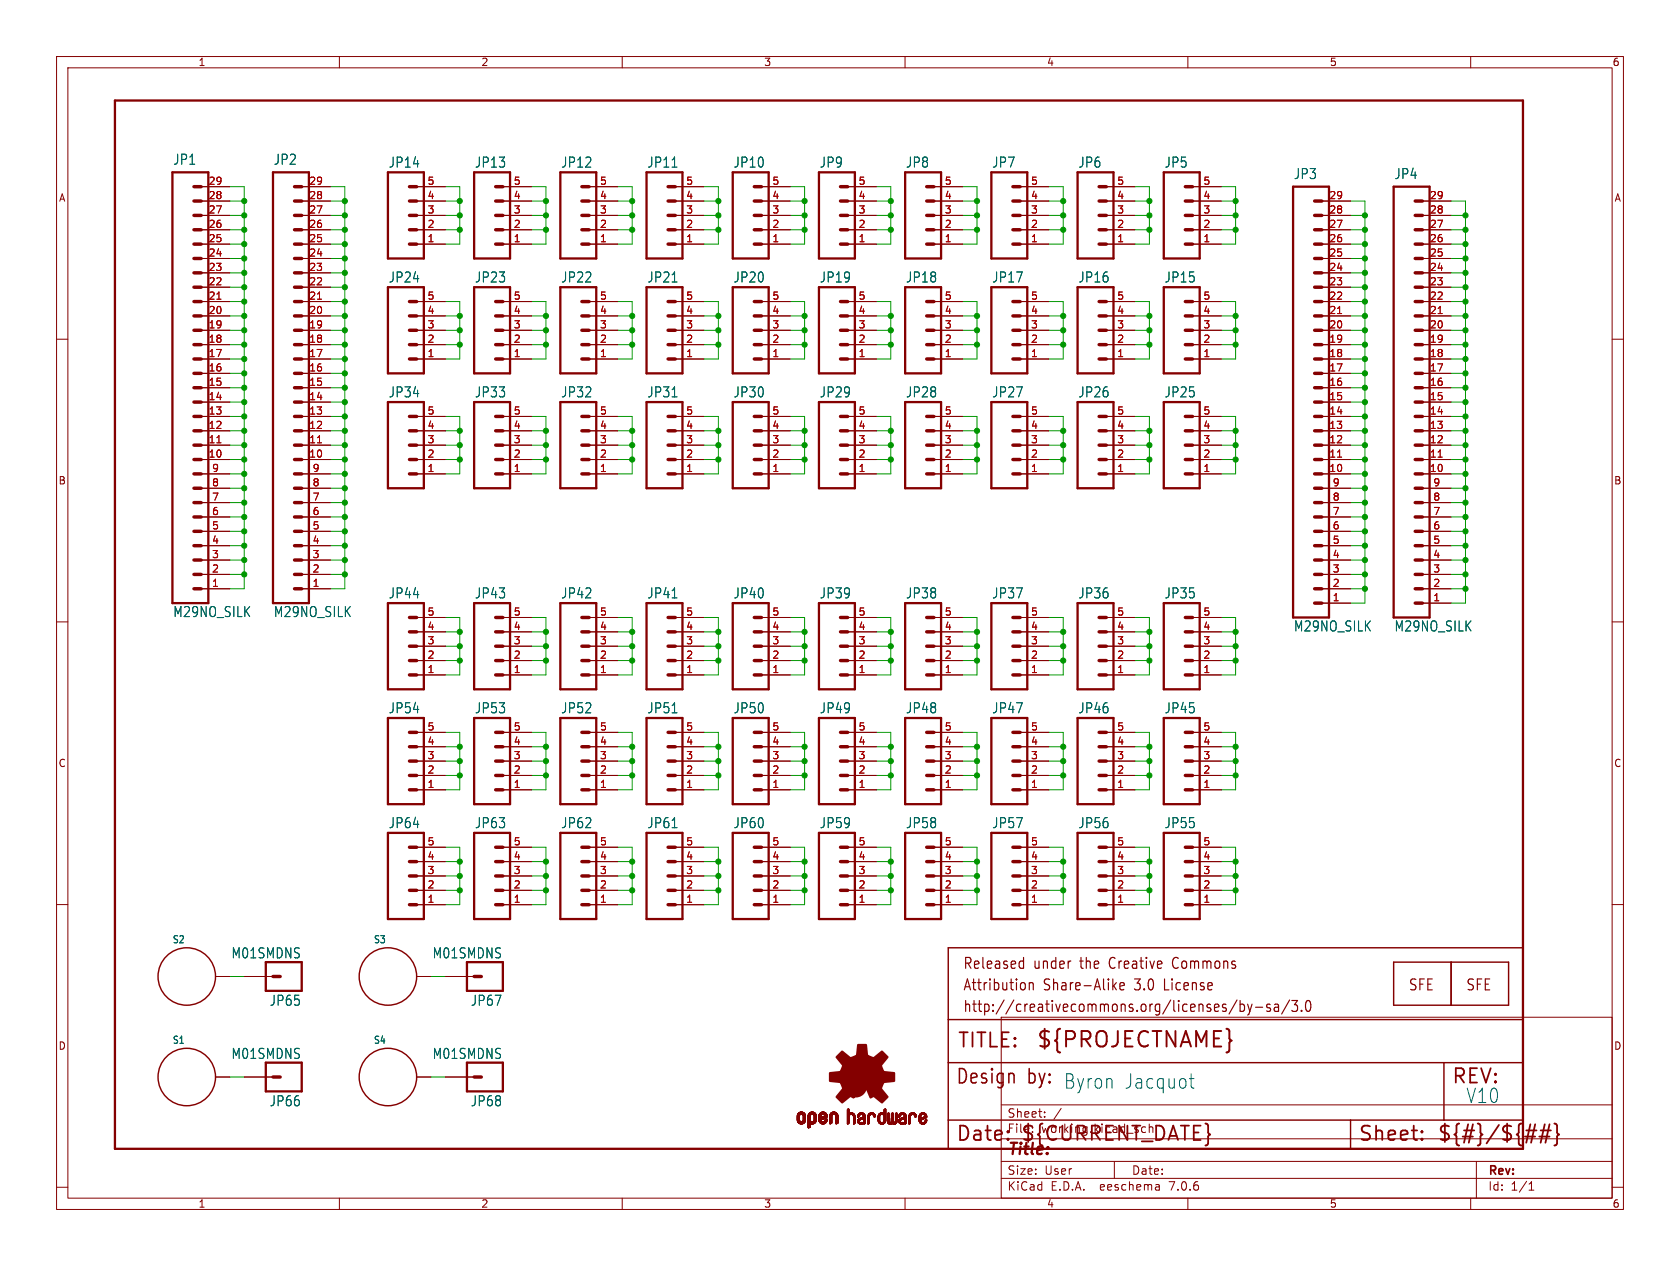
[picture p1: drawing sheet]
<svg xmlns="http://www.w3.org/2000/svg" width="297mm" height="224mm" viewBox="0 0 297 224" stroke-linecap="round" stroke-linejoin="round" font-family="sans-serif">
<defs><g id="words">
<text font-size="3.8" fill="#840000" x="183.1" y="185.7">${PROJECTNAME}</text>
<g font-size="3.5" fill="#840000">
<text x="169.2" y="185.7">TITLE:</text>
<text x="168.9" y="192.1">Design</text>
<text x="256.5" y="192.1">REV:</text>
<text x="168.9" y="202.2">Date:</text>
<text x="180.3" y="202.2">${CURRENT_DATE}</text>
<text x="240" y="202.2">Sheet:</text>
<text x="254" y="202.2">${#}/${##}</text>
</g>
<g font-size="3.5" fill="#0000c2">
<text x="181.6" y="192.1">by: Byron</text>
<text x="198.7" y="192.8">Jacquot</text>
<text x="259.1" y="195.3">V10</text>
</g>
<text font-size="2.8" fill="#840000" x="178" y="204.8">Title:</text>
<g font-size="2.7" fill="#840000">
<text x="170.2" y="171.7">Released</text>
<text x="182.7" y="171.7">under</text>
<text x="191.1" y="171.7">the</text>
<text x="196.5" y="171.7">Creative</text>
<text x="208" y="171.7">Commons</text>
<text x="170.2" y="175.5">Attribution</text>
<text x="170.2" y="179.3">http://creativecommons.org/licenses/by-sa/3.0</text>
<text x="184.5" y="175.5">Share-Alike</text>
<text x="200.8" y="175.5">3.0</text>
<text x="206.2" y="175.5">License</text>
<text x="248.9" y="175.5">SFE</text>
<text x="259.1" y="175.5">SFE</text>
</g>
<g font-size="2.5" fill="#006464">
<text x="30.5" y="29.4">JP1</text>
<text x="48.3" y="29.4">JP2</text>
<text x="68.6" y="29.9">JP14</text>
<text x="83.9" y="29.9">JP13</text>
<text x="99.1" y="29.9">JP12</text>
<text x="114.4" y="29.9">JP11</text>
<text x="129.6" y="29.9">JP10</text>
<text x="144.8" y="29.9">JP9</text>
<text x="160.1" y="29.9">JP8</text>
<text x="175.3" y="29.9">JP7</text>
<text x="190.6" y="29.9">JP6</text>
<text x="205.8" y="29.9">JP5</text>
<text x="228.7" y="31.9">JP3</text>
<text x="246.4" y="31.9">JP4</text>
<text x="68.6" y="50.2">JP24</text>
<text x="83.9" y="50.2">JP23</text>
<text x="99.1" y="50.2">JP22</text>
<text x="114.4" y="50.2">JP21</text>
<text x="129.6" y="50.2">JP20</text>
<text x="144.8" y="50.2">JP19</text>
<text x="160.1" y="50.2">JP18</text>
<text x="175.3" y="50.2">JP17</text>
<text x="190.6" y="50.2">JP16</text>
<text x="205.8" y="50.2">JP15</text>
<text x="68.6" y="70.5">JP34</text>
<text x="83.9" y="70.5">JP33</text>
<text x="99.1" y="70.5">JP32</text>
<text x="114.4" y="70.5">JP31</text>
<text x="129.6" y="70.5">JP30</text>
<text x="144.8" y="70.5">JP29</text>
<text x="160.1" y="70.5">JP28</text>
<text x="175.3" y="70.5">JP27</text>
<text x="190.6" y="70.5">JP26</text>
<text x="205.8" y="70.5">JP25</text>
<text x="68.6" y="106.1">JP44</text>
<text x="83.9" y="106.1">JP43</text>
<text x="99.1" y="106.1">JP42</text>
<text x="114.4" y="106.1">JP41</text>
<text x="129.6" y="106.1">JP40</text>
<text x="144.8" y="106.1">JP39</text>
<text x="160.1" y="106.1">JP38</text>
<text x="175.3" y="106.1">JP37</text>
<text x="190.6" y="106.1">JP36</text>
<text x="205.8" y="106.1">JP35</text>
<text x="30.5" y="109.4">M29NO_SILK</text>
<text x="48.3" y="109.4">M29NO_SILK</text>
<text x="228.7" y="111.9">M29NO_SILK</text>
<text x="246.4" y="111.9">M29NO_SILK</text>
<text x="68.6" y="126.4">JP54</text>
<text x="83.9" y="126.4">JP53</text>
<text x="99.1" y="126.4">JP52</text>
<text x="114.4" y="126.4">JP51</text>
<text x="129.6" y="126.4">JP50</text>
<text x="144.8" y="126.4">JP49</text>
<text x="160.1" y="126.4">JP48</text>
<text x="175.3" y="126.4">JP47</text>
<text x="190.6" y="126.4">JP46</text>
<text x="205.8" y="126.4">JP45</text>
<text x="68.6" y="146.7">JP64</text>
<text x="83.9" y="146.7">JP63</text>
<text x="99.1" y="146.7">JP62</text>
<text x="114.4" y="146.7">JP61</text>
<text x="129.6" y="146.7">JP60</text>
<text x="144.8" y="146.7">JP59</text>
<text x="160.1" y="146.7">JP58</text>
<text x="175.3" y="146.7">JP57</text>
<text x="190.6" y="146.7">JP56</text>
<text x="205.8" y="146.7">JP55</text>
<text x="40.8" y="169.7">M01SMDNS</text>
<text x="76.4" y="169.7">M01SMDNS</text>
<text x="47.6" y="178.1">JP65</text>
<text x="83.1" y="178.1">JP67</text>
<text x="40.8" y="187.5">M01SMDNS</text>
<text x="76.4" y="187.5">M01SMDNS</text>
<text x="47.6" y="195.9">JP66</text>
<text x="83.1" y="195.9">JP68</text>
</g>
<g font-size="2.1" fill="#840000">
<text x="178" y="197.9">Sheet:</text>
<text x="178" y="200.6">File:</text>
<text x="184.1" y="200.6">working.kicad_sch</text>
<text x="178" y="208">Size:</text>
<text x="184.7" y="208">User</text>
<text x="200" y="208">Date:</text>
<text x="263" y="208.2">Rev:</text>
<text x="178" y="210.8">KiCad</text>
<text x="185.7" y="210.8">E.D.A.</text>
<text x="194.6" y="210.8">eeschema</text>
<text x="207" y="210.8">7.0.6</text>
<text x="263" y="210.8">Id:</text>
<text x="267.1" y="210.8">1/1</text>
</g>
<g font-size="1.8" fill="#840000">
<text x="35" y="11.9">1</text>
<text x="85" y="11.9">2</text>
<text x="135" y="11.9">3</text>
<text x="185" y="11.9">4</text>
<text x="235" y="11.9">5</text>
<text x="285" y="11.9">6</text>
<text x="10.3" y="35.9">A</text>
<text x="285.3" y="35.9">A</text>
<text x="10.3" y="85.9">B</text>
<text x="285.3" y="85.9">B</text>
<text x="10.3" y="135.9">C</text>
<text x="285.3" y="135.9">C</text>
<text x="10.3" y="185.9">D</text>
<text x="285.3" y="185.9">D</text>
<text x="35" y="213.8">1</text>
<text x="85" y="213.8">2</text>
<text x="135" y="213.8">3</text>
<text x="185" y="213.8">4</text>
<text x="235" y="213.8">5</text>
<text x="285" y="213.8">6</text>
</g>
<g font-size="1.8" fill="#a90000">
<text x="36.8" y="35.3">28</text>
<text x="36.8" y="32.8">29</text>
<text x="54.6" y="35.3">28</text>
<text x="54.6" y="32.8">29</text>
<text x="75.5" y="35.3">4</text>
<text x="75.5" y="32.8">5</text>
<text x="90.7" y="35.3">4</text>
<text x="90.7" y="32.8">5</text>
<text x="106" y="35.3">4</text>
<text x="106" y="32.8">5</text>
<text x="121.2" y="35.3">4</text>
<text x="121.2" y="32.8">5</text>
<text x="136.5" y="35.3">4</text>
<text x="136.5" y="32.8">5</text>
<text x="151.7" y="35.3">4</text>
<text x="151.7" y="32.8">5</text>
<text x="166.9" y="35.3">4</text>
<text x="166.9" y="32.8">5</text>
<text x="182.2" y="35.3">4</text>
<text x="182.2" y="32.8">5</text>
<text x="197.4" y="35.3">4</text>
<text x="197.4" y="32.8">5</text>
<text x="212.7" y="35.3">4</text>
<text x="212.7" y="32.8">5</text>
<text x="234.9" y="35.3">29</text>
<text x="252.7" y="35.3">29</text>
<text x="36.8" y="40.4">26</text>
<text x="36.8" y="37.8">27</text>
<text x="54.6" y="40.4">26</text>
<text x="54.6" y="37.8">27</text>
<text x="75.5" y="40.4">2</text>
<text x="75.5" y="37.8">3</text>
<text x="90.7" y="40.4">2</text>
<text x="90.7" y="37.8">3</text>
<text x="106" y="40.4">2</text>
<text x="106" y="37.8">3</text>
<text x="121.2" y="40.4">2</text>
<text x="121.2" y="37.8">3</text>
<text x="136.5" y="40.4">2</text>
<text x="136.5" y="37.8">3</text>
<text x="151.7" y="40.4">2</text>
<text x="151.7" y="37.8">3</text>
<text x="166.9" y="40.4">2</text>
<text x="166.9" y="37.8">3</text>
<text x="182.2" y="40.4">2</text>
<text x="182.2" y="37.8">3</text>
<text x="197.4" y="40.4">2</text>
<text x="197.4" y="37.8">3</text>
<text x="212.7" y="40.4">2</text>
<text x="212.7" y="37.8">3</text>
<text x="234.9" y="40.4">27</text>
<text x="234.9" y="37.8">28</text>
<text x="252.7" y="40.4">27</text>
<text x="252.7" y="37.8">28</text>
<text x="36.8" y="45.5">24</text>
<text x="36.8" y="42.9">25</text>
<text x="54.6" y="45.5">24</text>
<text x="54.6" y="42.9">25</text>
<text x="75.5" y="42.9">1</text>
<text x="90.7" y="42.9">1</text>
<text x="106" y="42.9">1</text>
<text x="121.2" y="42.9">1</text>
<text x="136.5" y="42.9">1</text>
<text x="151.7" y="42.9">1</text>
<text x="166.9" y="42.9">1</text>
<text x="182.2" y="42.9">1</text>
<text x="197.4" y="42.9">1</text>
<text x="212.7" y="42.9">1</text>
<text x="234.9" y="45.5">25</text>
<text x="234.9" y="42.9">26</text>
<text x="252.7" y="45.5">25</text>
<text x="252.7" y="42.9">26</text>
<text x="36.8" y="53.1">21</text>
<text x="36.8" y="50.5">22</text>
<text x="36.8" y="48">23</text>
<text x="54.6" y="53.1">21</text>
<text x="54.6" y="50.5">22</text>
<text x="54.6" y="48">23</text>
<text x="75.5" y="53.1">5</text>
<text x="90.7" y="53.1">5</text>
<text x="106" y="53.1">5</text>
<text x="121.2" y="53.1">5</text>
<text x="136.5" y="53.1">5</text>
<text x="151.7" y="53.1">5</text>
<text x="166.9" y="53.1">5</text>
<text x="182.2" y="53.1">5</text>
<text x="197.4" y="53.1">5</text>
<text x="212.7" y="53.1">5</text>
<text x="234.9" y="53.1">22</text>
<text x="234.9" y="50.5">23</text>
<text x="234.9" y="48">24</text>
<text x="252.7" y="53.1">22</text>
<text x="252.7" y="50.5">23</text>
<text x="252.7" y="48">24</text>
<text x="36.8" y="58.2">19</text>
<text x="36.8" y="55.6">20</text>
<text x="54.6" y="58.2">19</text>
<text x="54.6" y="55.6">20</text>
<text x="75.5" y="58.2">3</text>
<text x="75.5" y="55.6">4</text>
<text x="90.7" y="58.2">3</text>
<text x="90.7" y="55.6">4</text>
<text x="106" y="58.2">3</text>
<text x="106" y="55.6">4</text>
<text x="121.2" y="58.2">3</text>
<text x="121.2" y="55.6">4</text>
<text x="136.5" y="58.2">3</text>
<text x="136.5" y="55.6">4</text>
<text x="151.7" y="58.2">3</text>
<text x="151.7" y="55.6">4</text>
<text x="166.9" y="58.2">3</text>
<text x="166.9" y="55.6">4</text>
<text x="182.2" y="58.2">3</text>
<text x="182.2" y="55.6">4</text>
<text x="197.4" y="58.2">3</text>
<text x="197.4" y="55.6">4</text>
<text x="212.7" y="58.2">3</text>
<text x="212.7" y="55.6">4</text>
<text x="234.9" y="58.2">20</text>
<text x="234.9" y="55.6">21</text>
<text x="252.7" y="58.2">20</text>
<text x="252.7" y="55.6">21</text>
<text x="36.8" y="65.8">16</text>
<text x="36.8" y="63.2">17</text>
<text x="36.8" y="60.7">18</text>
<text x="54.6" y="65.8">16</text>
<text x="54.6" y="63.2">17</text>
<text x="54.6" y="60.7">18</text>
<text x="75.5" y="63.2">1</text>
<text x="75.5" y="60.7">2</text>
<text x="90.7" y="63.2">1</text>
<text x="90.7" y="60.7">2</text>
<text x="106" y="63.2">1</text>
<text x="106" y="60.7">2</text>
<text x="121.2" y="63.2">1</text>
<text x="121.2" y="60.7">2</text>
<text x="136.5" y="63.2">1</text>
<text x="136.5" y="60.7">2</text>
<text x="151.7" y="63.2">1</text>
<text x="151.7" y="60.7">2</text>
<text x="166.9" y="63.2">1</text>
<text x="166.9" y="60.7">2</text>
<text x="182.2" y="63.2">1</text>
<text x="182.2" y="60.7">2</text>
<text x="197.4" y="63.2">1</text>
<text x="197.4" y="60.7">2</text>
<text x="212.7" y="63.2">1</text>
<text x="212.7" y="60.7">2</text>
<text x="234.9" y="65.8">17</text>
<text x="234.9" y="63.2">18</text>
<text x="234.9" y="60.7">19</text>
<text x="252.7" y="65.8">17</text>
<text x="252.7" y="63.2">18</text>
<text x="252.7" y="60.7">19</text>
<text x="36.8" y="70.9">14</text>
<text x="36.8" y="68.3">15</text>
<text x="54.6" y="70.9">14</text>
<text x="54.6" y="68.3">15</text>
<text x="234.9" y="70.9">15</text>
<text x="234.9" y="68.3">16</text>
<text x="252.7" y="70.9">15</text>
<text x="252.7" y="68.3">16</text>
<text x="36.8" y="75.9">12</text>
<text x="36.8" y="73.4">13</text>
<text x="54.6" y="75.9">12</text>
<text x="54.6" y="73.4">13</text>
<text x="75.5" y="75.9">4</text>
<text x="75.5" y="73.4">5</text>
<text x="90.7" y="75.9">4</text>
<text x="90.7" y="73.4">5</text>
<text x="106" y="75.9">4</text>
<text x="106" y="73.4">5</text>
<text x="121.2" y="75.9">4</text>
<text x="121.2" y="73.4">5</text>
<text x="136.5" y="75.9">4</text>
<text x="136.5" y="73.4">5</text>
<text x="151.7" y="75.9">4</text>
<text x="151.7" y="73.4">5</text>
<text x="166.9" y="75.9">4</text>
<text x="166.9" y="73.4">5</text>
<text x="182.2" y="75.9">4</text>
<text x="182.2" y="73.4">5</text>
<text x="197.4" y="75.9">4</text>
<text x="197.4" y="73.4">5</text>
<text x="212.7" y="75.9">4</text>
<text x="212.7" y="73.4">5</text>
<text x="234.9" y="75.9">13</text>
<text x="234.9" y="73.4">14</text>
<text x="252.7" y="75.9">13</text>
<text x="252.7" y="73.4">14</text>
<text x="36.8" y="81">10</text>
<text x="36.8" y="78.5">11</text>
<text x="37.4" y="83.6">9</text>
<text x="54.6" y="81">10</text>
<text x="54.6" y="78.5">11</text>
<text x="55.2" y="83.6">9</text>
<text x="75.5" y="83.6">1</text>
<text x="75.5" y="81">2</text>
<text x="75.5" y="78.5">3</text>
<text x="90.7" y="83.6">1</text>
<text x="90.7" y="81">2</text>
<text x="90.7" y="78.5">3</text>
<text x="106" y="83.6">1</text>
<text x="106" y="81">2</text>
<text x="106" y="78.5">3</text>
<text x="121.2" y="83.6">1</text>
<text x="121.2" y="81">2</text>
<text x="121.2" y="78.5">3</text>
<text x="136.5" y="83.6">1</text>
<text x="136.5" y="81">2</text>
<text x="136.5" y="78.5">3</text>
<text x="151.7" y="83.6">1</text>
<text x="151.7" y="81">2</text>
<text x="151.7" y="78.5">3</text>
<text x="166.9" y="83.6">1</text>
<text x="166.9" y="81">2</text>
<text x="166.9" y="78.5">3</text>
<text x="182.2" y="83.6">1</text>
<text x="182.2" y="81">2</text>
<text x="182.2" y="78.5">3</text>
<text x="197.4" y="83.6">1</text>
<text x="197.4" y="81">2</text>
<text x="197.4" y="78.5">3</text>
<text x="212.7" y="83.6">1</text>
<text x="212.7" y="81">2</text>
<text x="212.7" y="78.5">3</text>
<text x="234.9" y="83.6">10</text>
<text x="234.9" y="81">11</text>
<text x="234.9" y="78.5">12</text>
<text x="252.7" y="83.6">10</text>
<text x="252.7" y="81">11</text>
<text x="252.7" y="78.5">12</text>
<text x="37.4" y="88.6">7</text>
<text x="37.4" y="86.1">8</text>
<text x="55.2" y="88.6">7</text>
<text x="55.2" y="86.1">8</text>
<text x="235.5" y="88.6">8</text>
<text x="235.5" y="86.1">9</text>
<text x="253.3" y="88.6">8</text>
<text x="253.3" y="86.1">9</text>
<text x="37.4" y="93.7">5</text>
<text x="37.4" y="91.2">6</text>
<text x="55.2" y="93.7">5</text>
<text x="55.2" y="91.2">6</text>
<text x="235.5" y="93.7">6</text>
<text x="235.5" y="91.2">7</text>
<text x="253.3" y="93.7">6</text>
<text x="253.3" y="91.2">7</text>
<text x="37.4" y="101.3">2</text>
<text x="37.4" y="98.8">3</text>
<text x="37.4" y="96.3">4</text>
<text x="55.2" y="101.3">2</text>
<text x="55.2" y="98.8">3</text>
<text x="55.2" y="96.3">4</text>
<text x="235.5" y="101.3">3</text>
<text x="235.5" y="98.8">4</text>
<text x="235.5" y="96.3">5</text>
<text x="253.3" y="101.3">3</text>
<text x="253.3" y="98.8">4</text>
<text x="253.3" y="96.3">5</text>
<text x="37.4" y="103.9">1</text>
<text x="55.2" y="103.9">1</text>
<text x="235.5" y="106.4">1</text>
<text x="235.5" y="103.9">2</text>
<text x="253.3" y="106.4">1</text>
<text x="253.3" y="103.9">2</text>
<text x="75.5" y="111.5">4</text>
<text x="75.5" y="109">5</text>
<text x="90.7" y="111.5">4</text>
<text x="90.7" y="109">5</text>
<text x="106" y="111.5">4</text>
<text x="106" y="109">5</text>
<text x="121.2" y="111.5">4</text>
<text x="121.2" y="109">5</text>
<text x="136.5" y="111.5">4</text>
<text x="136.5" y="109">5</text>
<text x="151.7" y="111.5">4</text>
<text x="151.7" y="109">5</text>
<text x="166.9" y="111.5">4</text>
<text x="166.9" y="109">5</text>
<text x="182.2" y="111.5">4</text>
<text x="182.2" y="109">5</text>
<text x="197.4" y="111.5">4</text>
<text x="197.4" y="109">5</text>
<text x="212.7" y="111.5">4</text>
<text x="212.7" y="109">5</text>
<text x="75.5" y="119.1">1</text>
<text x="75.5" y="116.6">2</text>
<text x="75.5" y="114">3</text>
<text x="90.7" y="119.1">1</text>
<text x="90.7" y="116.6">2</text>
<text x="90.7" y="114">3</text>
<text x="106" y="119.1">1</text>
<text x="106" y="116.6">2</text>
<text x="106" y="114">3</text>
<text x="121.2" y="119.1">1</text>
<text x="121.2" y="116.6">2</text>
<text x="121.2" y="114">3</text>
<text x="136.5" y="119.1">1</text>
<text x="136.5" y="116.6">2</text>
<text x="136.5" y="114">3</text>
<text x="151.7" y="119.1">1</text>
<text x="151.7" y="116.6">2</text>
<text x="151.7" y="114">3</text>
<text x="166.9" y="119.1">1</text>
<text x="166.9" y="116.6">2</text>
<text x="166.9" y="114">3</text>
<text x="182.2" y="119.1">1</text>
<text x="182.2" y="116.6">2</text>
<text x="182.2" y="114">3</text>
<text x="197.4" y="119.1">1</text>
<text x="197.4" y="116.6">2</text>
<text x="197.4" y="114">3</text>
<text x="212.7" y="119.1">1</text>
<text x="212.7" y="116.6">2</text>
<text x="212.7" y="114">3</text>
<text x="75.5" y="131.8">4</text>
<text x="75.5" y="129.3">5</text>
<text x="90.7" y="131.8">4</text>
<text x="90.7" y="129.3">5</text>
<text x="106" y="131.8">4</text>
<text x="106" y="129.3">5</text>
<text x="121.2" y="131.8">4</text>
<text x="121.2" y="129.3">5</text>
<text x="136.5" y="131.8">4</text>
<text x="136.5" y="129.3">5</text>
<text x="151.7" y="131.8">4</text>
<text x="151.7" y="129.3">5</text>
<text x="166.9" y="131.8">4</text>
<text x="166.9" y="129.3">5</text>
<text x="182.2" y="131.8">4</text>
<text x="182.2" y="129.3">5</text>
<text x="197.4" y="131.8">4</text>
<text x="197.4" y="129.3">5</text>
<text x="212.7" y="131.8">4</text>
<text x="212.7" y="129.3">5</text>
<text x="75.5" y="136.9">2</text>
<text x="75.5" y="134.4">3</text>
<text x="90.7" y="136.9">2</text>
<text x="90.7" y="134.4">3</text>
<text x="106" y="136.9">2</text>
<text x="106" y="134.4">3</text>
<text x="121.2" y="136.9">2</text>
<text x="121.2" y="134.4">3</text>
<text x="136.5" y="136.9">2</text>
<text x="136.5" y="134.4">3</text>
<text x="151.7" y="136.9">2</text>
<text x="151.7" y="134.4">3</text>
<text x="166.9" y="136.9">2</text>
<text x="166.9" y="134.4">3</text>
<text x="182.2" y="136.9">2</text>
<text x="182.2" y="134.4">3</text>
<text x="197.4" y="136.9">2</text>
<text x="197.4" y="134.4">3</text>
<text x="212.7" y="136.9">2</text>
<text x="212.7" y="134.4">3</text>
<text x="75.5" y="139.4">1</text>
<text x="90.7" y="139.4">1</text>
<text x="106" y="139.4">1</text>
<text x="121.2" y="139.4">1</text>
<text x="136.5" y="139.4">1</text>
<text x="151.7" y="139.4">1</text>
<text x="166.9" y="139.4">1</text>
<text x="182.2" y="139.4">1</text>
<text x="197.4" y="139.4">1</text>
<text x="212.7" y="139.4">1</text>
<text x="75.5" y="149.6">5</text>
<text x="90.7" y="149.6">5</text>
<text x="106" y="149.6">5</text>
<text x="121.2" y="149.6">5</text>
<text x="136.5" y="149.6">5</text>
<text x="151.7" y="149.6">5</text>
<text x="166.9" y="149.6">5</text>
<text x="182.2" y="149.6">5</text>
<text x="197.4" y="149.6">5</text>
<text x="212.7" y="149.6">5</text>
<text x="75.5" y="154.7">3</text>
<text x="75.5" y="152.1">4</text>
<text x="90.7" y="154.7">3</text>
<text x="90.7" y="152.1">4</text>
<text x="106" y="154.7">3</text>
<text x="106" y="152.1">4</text>
<text x="121.2" y="154.7">3</text>
<text x="121.2" y="152.1">4</text>
<text x="136.5" y="154.7">3</text>
<text x="136.5" y="152.1">4</text>
<text x="151.7" y="154.7">3</text>
<text x="151.7" y="152.1">4</text>
<text x="166.9" y="154.7">3</text>
<text x="166.9" y="152.1">4</text>
<text x="182.2" y="154.7">3</text>
<text x="182.2" y="152.1">4</text>
<text x="197.4" y="154.7">3</text>
<text x="197.4" y="152.1">4</text>
<text x="212.7" y="154.7">3</text>
<text x="212.7" y="152.1">4</text>
<text x="75.5" y="159.8">1</text>
<text x="75.5" y="157.2">2</text>
<text x="90.7" y="159.8">1</text>
<text x="90.7" y="157.2">2</text>
<text x="106" y="159.8">1</text>
<text x="106" y="157.2">2</text>
<text x="121.2" y="159.8">1</text>
<text x="121.2" y="157.2">2</text>
<text x="136.5" y="159.8">1</text>
<text x="136.5" y="157.2">2</text>
<text x="151.7" y="159.8">1</text>
<text x="151.7" y="157.2">2</text>
<text x="166.9" y="159.8">1</text>
<text x="166.9" y="157.2">2</text>
<text x="182.2" y="159.8">1</text>
<text x="182.2" y="157.2">2</text>
<text x="197.4" y="159.8">1</text>
<text x="197.4" y="157.2">2</text>
<text x="212.7" y="159.8">1</text>
<text x="212.7" y="157.2">2</text>
</g>
<g font-size="1.8" fill="#006464">
<text x="30.5" y="167">S2</text>
<text x="66" y="167">S3</text>
<text x="30.5" y="184.8">S1</text>
<text x="66" y="184.8">S4</text>
</g>
</g></defs>
<g fill="none" stroke="#840000" stroke-width=".18">
<path d="M10 10h277v203.9h-277zM12 12h273v199.9h-273zM60 10v2M110 10v2M160 10v2M210 10v2M260 10v2M35.6 38.1h5M35.6 35.6h5M35.6 33h5M53.3 38.1h5.1M53.3 35.6h5.1"/>
<path d="M53.3 33h5.1M73.7 38.1h5M73.7 35.6h5M73.7 33h5M88.9 38.1h5.1M88.9 35.6h5.1M88.9 33h5.1M104.1 38.1h5.1M104.1 35.6h5.1M104.1 33h5.1M119.4 38.1h5.1M119.4 35.6h5.1"/>
<path d="M119.4 33h5.1M134.6 38.1h5.1M134.6 35.6h5.1M134.6 33h5.1M149.9 38.1h5M149.9 35.6h5M149.9 33h5M165.1 38.1h5.1M165.1 35.6h5.1M165.1 33h5.1M180.3 38.1h5.1M180.3 35.6h5.1"/>
<path d="M180.3 33h5.1M195.6 38.1h5.1M195.6 35.6h5.1M195.6 33h5.1M210.8 38.1h5.1M210.8 35.6h5.1M210.8 33h5.1M233.7 38.1h5.1M233.7 35.6h5.1M251.5 38.1h5M251.5 35.6h5M10 60h2"/>
<path d="M35.6 43.2h5M35.6 40.6h5M35.6 58.4h5M35.6 55.9h5M35.6 53.3h5M35.6 50.8h5M35.6 48.3h5M35.6 45.7h5M53.3 43.2h5.1M53.3 40.6h5.1M53.3 58.4h5.1M53.3 55.9h5.1"/>
<path d="M53.3 53.3h5.1M53.3 50.8h5.1M53.3 48.3h5.1M53.3 45.7h5.1M73.7 43.2h5M73.7 40.6h5M73.7 58.4h5M73.7 55.9h5M73.7 53.3h5M88.9 43.2h5.1M88.9 40.6h5.1M88.9 58.4h5.1"/>
<path d="M88.9 55.9h5.1M88.9 53.3h5.1M104.1 43.2h5.1M104.1 40.6h5.1M104.1 58.4h5.1M104.1 55.9h5.1M104.1 53.3h5.1M119.4 43.2h5.1M119.4 40.6h5.1M119.4 58.4h5.1M119.4 55.9h5.1M119.4 53.3h5.1"/>
<path d="M134.6 43.2h5.1M134.6 40.6h5.1M134.6 58.4h5.1M134.6 55.9h5.1M134.6 53.3h5.1M149.9 43.2h5M149.9 40.6h5M149.9 58.4h5M149.9 55.9h5M149.9 53.3h5M165.1 43.2h5.1M165.1 40.6h5.1"/>
<path d="M165.1 58.4h5.1M165.1 55.9h5.1M165.1 53.3h5.1M180.3 43.2h5.1M180.3 40.6h5.1M180.3 58.4h5.1M180.3 55.9h5.1M180.3 53.3h5.1M195.6 43.2h5.1M195.6 40.6h5.1M195.6 58.4h5.1M195.6 55.9h5.1"/>
<path d="M195.6 53.3h5.1M210.8 43.2h5.1M210.8 40.6h5.1M210.8 58.4h5.1M210.8 55.9h5.1M210.8 53.3h5.1M233.7 43.2h5.1M233.7 40.6h5.1M233.7 58.4h5.1M233.7 55.9h5.1M233.7 53.3h5.1M233.7 50.8h5.1"/>
<path d="M233.7 48.3h5.1M233.7 45.7h5.1M251.5 43.2h5M251.5 40.6h5M251.5 58.4h5M251.5 55.9h5M251.5 53.3h5M251.5 50.8h5M251.5 48.3h5M251.5 45.7h5M285 60h2M35.6 78.7h5"/>
<path d="M35.6 76.2h5M35.6 73.7h5M35.6 63.5h5M35.6 61h5M35.6 71.1h5M35.6 68.6h5M35.6 66h5M53.3 78.7h5.1M53.3 76.2h5.1M53.3 73.7h5.1M53.3 63.5h5.1M53.3 61h5.1"/>
<path d="M53.3 71.1h5.1M53.3 68.6h5.1M53.3 66h5.1M73.7 78.7h5M73.7 76.2h5M73.7 73.7h5M73.7 63.5h5M73.7 61h5M88.9 78.7h5.1M88.9 76.2h5.1M88.9 73.7h5.1M88.9 63.5h5.1"/>
<path d="M88.9 61h5.1M104.1 78.7h5.1M104.1 76.2h5.1M104.1 73.7h5.1M104.1 63.5h5.1M104.1 61h5.1M119.4 78.7h5.1M119.4 76.2h5.1M119.4 73.7h5.1M119.4 63.5h5.1M119.4 61h5.1M134.6 78.7h5.1"/>
<path d="M134.6 76.2h5.1M134.6 73.7h5.1M134.6 63.5h5.1M134.6 61h5.1M149.9 78.7h5M149.9 76.2h5M149.9 73.7h5M149.9 63.5h5M149.9 61h5M165.1 78.7h5.1M165.1 76.2h5.1M165.1 73.7h5.1"/>
<path d="M165.1 63.5h5.1M165.1 61h5.1M180.3 78.7h5.1M180.3 76.2h5.1M180.3 73.7h5.1M180.3 63.5h5.1M180.3 61h5.1M195.6 78.7h5.1M195.6 76.2h5.1M195.6 73.7h5.1M195.6 63.5h5.1M195.6 61h5.1"/>
<path d="M210.8 78.7h5.1M210.8 76.2h5.1M210.8 73.7h5.1M210.8 63.5h5.1M210.8 61h5.1M233.7 78.7h5.1M233.7 76.2h5.1M233.7 73.7h5.1M233.7 63.5h5.1M233.7 61h5.1M233.7 71.1h5.1M233.7 68.6h5.1"/>
<path d="M233.7 66h5.1M251.5 78.7h5M251.5 76.2h5M251.5 73.7h5M251.5 63.5h5M251.5 61h5M251.5 71.1h5M251.5 68.6h5M251.5 66h5M35.6 83.8h5M35.6 81.3h5M35.6 99.1h5"/>
<path d="M35.6 96.5h5M35.6 94h5M35.6 91.4h5M35.6 88.9h5M35.6 86.4h5M53.3 83.8h5.1M53.3 81.3h5.1M53.3 99.1h5.1M53.3 96.5h5.1M53.3 94h5.1M53.3 91.4h5.1M53.3 88.9h5.1"/>
<path d="M53.3 86.4h5.1M73.7 83.8h5M73.7 81.3h5M88.9 83.8h5.1M88.9 81.3h5.1M104.1 83.8h5.1M104.1 81.3h5.1M119.4 83.8h5.1M119.4 81.3h5.1M134.6 83.8h5.1M134.6 81.3h5.1M149.9 83.8h5"/>
<path d="M149.9 81.3h5M165.1 83.8h5.1M165.1 81.3h5.1M180.3 83.8h5.1M180.3 81.3h5.1M195.6 83.8h5.1M195.6 81.3h5.1M210.8 83.8h5.1M210.8 81.3h5.1M233.7 83.8h5.1M233.7 81.3h5.1M233.7 99.1h5.1"/>
<path d="M233.7 96.5h5.1M233.7 94h5.1M233.7 91.4h5.1M233.7 88.9h5.1M233.7 86.4h5.1M251.5 83.8h5M251.5 81.3h5M251.5 99.1h5M251.5 96.5h5M251.5 94h5M251.5 91.4h5M251.5 88.9h5"/>
<path d="M251.5 86.4h5M10 110h2M35.6 104.1h5M35.6 101.6h5M53.3 104.1h5.1M53.3 101.6h5.1M73.7 119.4h5M73.7 116.8h5M73.7 114.3h5M73.7 111.8h5M73.7 109.2h5M88.9 119.4h5.1"/>
<path d="M88.9 116.8h5.1M88.9 114.3h5.1M88.9 111.8h5.1M88.9 109.2h5.1M104.1 119.4h5.1M104.1 116.8h5.1M104.1 114.3h5.1M104.1 111.8h5.1M104.1 109.2h5.1M119.4 119.4h5.1M119.4 116.8h5.1M119.4 114.3h5.1"/>
<path d="M119.4 111.8h5.1M119.4 109.2h5.1M134.6 119.4h5.1M134.6 116.8h5.1M134.6 114.3h5.1M134.6 111.8h5.1M134.6 109.2h5.1M149.9 119.4h5M149.9 116.8h5M149.9 114.3h5M149.9 111.8h5M149.9 109.2h5"/>
<path d="M165.1 119.4h5.1M165.1 116.8h5.1M165.1 114.3h5.1M165.1 111.8h5.1M165.1 109.2h5.1M180.3 119.4h5.1M180.3 116.8h5.1M180.3 114.3h5.1M180.3 111.8h5.1M180.3 109.2h5.1M195.6 119.4h5.1M195.6 116.8h5.1"/>
<path d="M195.6 114.3h5.1M195.6 111.8h5.1M195.6 109.2h5.1M210.8 119.4h5.1M210.8 116.8h5.1M210.8 114.3h5.1M210.8 111.8h5.1M210.8 109.2h5.1M233.7 106.7h5.1M233.7 104.1h5.1M233.7 101.6h5.1M251.5 106.7h5"/>
<path d="M251.5 104.1h5M251.5 101.6h5M285 110h2M73.7 139.7h5M73.7 137.2h5M73.7 134.6h5M73.7 132.1h5M73.7 129.5h5M88.9 139.7h5.1M88.9 137.2h5.1M88.9 134.6h5.1M88.9 132.1h5.1"/>
<path d="M88.9 129.5h5.1M104.1 139.7h5.1M104.1 137.2h5.1M104.1 134.6h5.1M104.1 132.1h5.1M104.1 129.5h5.1M119.4 139.7h5.1M119.4 137.2h5.1M119.4 134.6h5.1M119.4 132.1h5.1M119.4 129.5h5.1M134.6 139.7h5.1"/>
<path d="M134.6 137.2h5.1M134.6 134.6h5.1M134.6 132.1h5.1M134.6 129.5h5.1M149.9 139.7h5M149.9 137.2h5M149.9 134.6h5M149.9 132.1h5M149.9 129.5h5M165.1 139.7h5.1M165.1 137.2h5.1M165.1 134.6h5.1"/>
<path d="M165.1 132.1h5.1M165.1 129.5h5.1M180.3 139.7h5.1M180.3 137.2h5.1M180.3 134.6h5.1M180.3 132.1h5.1M180.3 129.5h5.1M195.6 139.7h5.1M195.6 137.2h5.1M195.6 134.6h5.1M195.6 132.1h5.1M195.6 129.5h5.1"/>
<path d="M210.8 139.7h5.1M210.8 137.2h5.1M210.8 134.6h5.1M210.8 132.1h5.1M210.8 129.5h5.1M10 160h2M73.7 157.5h5M73.7 154.9h5M73.7 152.4h5M73.7 149.9h5M88.9 157.5h5.1M88.9 154.9h5.1"/>
<path d="M88.9 152.4h5.1M88.9 149.9h5.1M104.1 157.5h5.1M104.1 154.9h5.1M104.1 152.4h5.1M104.1 149.9h5.1M119.4 157.5h5.1M119.4 154.9h5.1M119.4 152.4h5.1M119.4 149.9h5.1M134.6 157.5h5.1M134.6 154.9h5.1"/>
<path d="M134.6 152.4h5.1M134.6 149.9h5.1M149.9 157.5h5M149.9 154.9h5M149.9 152.4h5M149.9 149.9h5M165.1 157.5h5.1M165.1 154.9h5.1M165.1 152.4h5.1M165.1 149.9h5.1M180.3 157.5h5.1M180.3 154.9h5.1"/>
<path d="M180.3 152.4h5.1M180.3 149.9h5.1M195.6 157.5h5.1M195.6 154.9h5.1M195.6 152.4h5.1M195.6 149.9h5.1M210.8 157.5h5.1M210.8 154.9h5.1M210.8 152.4h5.1M210.8 149.9h5.1M285 160h2M38.1 172.7h2.5"/>
<path d="M43.2 172.7h5.1M73.7 160h5M73.7 172.7h2.5M78.7 172.7h5.1M88.9 160h5.1M104.1 160h5.1M119.4 160h5.1M134.6 160h5.1M149.9 160h5M165.1 160h5.1M177 179.9h108v32h-108zM180.3 160h5.1"/>
<path d="M195.6 160h5.1M210.8 160h5.1M38.1 190.5h2.5M43.2 190.5h5.1M73.7 190.5h2.5M78.7 190.5h5.1M177 195.4h108M184.7 197.5v.1M184.7 196.7v.1M187.6 196l-1.3 2M10 210h2M60 211.9v2"/>
<path d="M110 211.9v2M160 211.9v2M177 208.4h108M177 205.4h108M177 201.4h108M197 205.4v3M204.9 209.6l.1 .9M205 210.4l-.2 .1M205 209.9h-.2M210 211.9v2M260 211.9v2M261 205.4v6.5"/>
<path d="M270.3 210.5h.9M270.3 209.4l.4-.4v1.5M285 210h2"/>
</g>
<g fill="none" stroke="#840000" stroke-width=".41">
<path d="M20.3 17.8h248.9v185.4h-248.9zM30.5 30.5h6.3v76.2h-6.3zM48.3 30.5h6.3v76.2h-6.3zM68.6 30.5h6.3v15.2h-6.3zM83.8 30.5h6.4v15.2h-6.4zM99.1 30.5h6.3v15.2h-6.3zM114.3 30.5h6.3v15.2h-6.3zM129.5 30.5h6.4v15.2h-6.4zM144.8 30.5h6.3v15.2h-6.3zM160 30.5h6.4v15.2h-6.4zM175.3 30.5h6.3v15.2h-6.3zM190.5 30.5h6.3v15.2h-6.3z"/>
<path d="M205.7 30.5h6.4v15.2h-6.4zM228.6 33h6.3v76.2h-6.3zM246.4 33h6.3v76.2h-6.3zM68.6 50.8h6.3v15.2h-6.3zM83.8 50.8h6.4v15.2h-6.4zM99.1 50.8h6.3v15.2h-6.3zM114.3 50.8h6.3v15.2h-6.3zM129.5 50.8h6.4v15.2h-6.4zM144.8 50.8h6.3v15.2h-6.3zM160 50.8h6.4v15.2h-6.4zM175.3 50.8h6.3v15.2h-6.3zM190.5 50.8h6.3v15.2h-6.3z"/>
<path d="M205.7 50.8h6.4v15.2h-6.4zM68.6 71.1h6.3v15.3h-6.3zM83.8 71.1h6.4v15.3h-6.4zM99.1 71.1h6.3v15.3h-6.3zM114.3 71.1h6.3v15.3h-6.3zM129.5 71.1h6.4v15.3h-6.4zM144.8 71.1h6.3v15.3h-6.3zM160 71.1h6.4v15.3h-6.4zM175.3 71.1h6.3v15.3h-6.3zM190.5 71.1h6.3v15.3h-6.3zM205.7 71.1h6.4v15.3h-6.4zM68.6 106.7h6.3v15.2h-6.3z"/>
<path d="M83.8 106.7h6.4v15.2h-6.4zM99.1 106.7h6.3v15.2h-6.3zM114.3 106.7h6.3v15.2h-6.3zM129.5 106.7h6.4v15.2h-6.4zM144.8 106.7h6.3v15.2h-6.3zM160 106.7h6.4v15.2h-6.4zM175.3 106.7h6.3v15.2h-6.3zM190.5 106.7h6.3v15.2h-6.3zM205.7 106.7h6.4v15.2h-6.4zM68.6 127h6.3v15.2h-6.3zM83.8 127h6.4v15.2h-6.4zM99.1 127h6.3v15.2h-6.3z"/>
<path d="M114.3 127h6.3v15.2h-6.3zM129.5 127h6.4v15.2h-6.4zM144.8 127h6.3v15.2h-6.3zM160 127h6.4v15.2h-6.4zM175.3 127h6.3v15.2h-6.3zM190.5 127h6.3v15.2h-6.3zM205.7 127h6.4v15.2h-6.4zM68.6 147.3h6.3v15.3h-6.3zM83.8 147.3h6.4v15.3h-6.4zM99.1 147.3h6.3v15.3h-6.3zM114.3 147.3h6.3v15.3h-6.3zM129.5 147.3h6.4v15.3h-6.4z"/>
<path d="M144.8 147.3h6.3v15.3h-6.3zM160 147.3h6.4v15.3h-6.4zM175.3 147.3h6.3v15.3h-6.3zM190.5 147.3h6.3v15.3h-6.3zM205.7 147.3h6.4v15.3h-6.4zM47 170.2h6.3v5.1h-6.3zM82.5 170.2h6.4v5.1h-6.4zM47 188h6.3v5h-6.3zM82.5 188h6.4v5h-6.4z"/>
</g>
<g fill="none" stroke="#840000" stroke-width=".61">
<path d="M34.3 38.1h1.3M34.3 35.6h1.3M34.3 33h1.3M52.1 38.1h1.2M52.1 35.6h1.2M52.1 33h1.2M72.4 38.1h1.3M72.4 35.6h1.3M72.4 33h1.3M87.6 38.1h1.3M87.6 35.6h1.3M87.6 33h1.3"/>
<path d="M102.9 38.1h1.2M102.9 35.6h1.2M102.9 33h1.2M118.1 38.1h1.3M118.1 35.6h1.3M118.1 33h1.3M133.3 38.1h1.3M133.3 35.6h1.3M133.3 33h1.3M148.6 38.1h1.3M148.6 35.6h1.3M148.6 33h1.3"/>
<path d="M163.8 38.1h1.3M163.8 35.6h1.3M163.8 33h1.3M179.1 38.1h1.2M179.1 35.6h1.2M179.1 33h1.2M194.3 38.1h1.3M194.3 35.6h1.3M194.3 33h1.3M209.5 38.1h1.3M209.5 35.6h1.3M209.5 33h1.3"/>
<path d="M232.4 38.1h1.3M232.4 35.6h1.3M250.2 38.1h1.3M250.2 35.6h1.3M34.3 43.2h1.3M34.3 40.6h1.3M34.3 58.4h1.3M34.3 55.9h1.3M34.3 53.3h1.3M34.3 50.8h1.3M34.3 48.3h1.3M34.3 45.7h1.3"/>
<path d="M52.1 43.2h1.2M52.1 40.6h1.2M52.1 58.4h1.2M52.1 55.9h1.2M52.1 53.3h1.2M52.1 50.8h1.2M52.1 48.3h1.2M52.1 45.7h1.2M72.4 43.2h1.3M72.4 40.6h1.3M72.4 58.4h1.3M72.4 55.9h1.3"/>
<path d="M72.4 53.3h1.3M87.6 43.2h1.3M87.6 40.6h1.3M87.6 58.4h1.3M87.6 55.9h1.3M87.6 53.3h1.3M102.9 43.2h1.2M102.9 40.6h1.2M102.9 58.4h1.2M102.9 55.9h1.2M102.9 53.3h1.2M118.1 43.2h1.3"/>
<path d="M118.1 40.6h1.3M118.1 58.4h1.3M118.1 55.9h1.3M118.1 53.3h1.3M133.3 43.2h1.3M133.3 40.6h1.3M133.3 58.4h1.3M133.3 55.9h1.3M133.3 53.3h1.3M148.6 43.2h1.3M148.6 40.6h1.3M148.6 58.4h1.3"/>
<path d="M148.6 55.9h1.3M148.6 53.3h1.3M163.8 43.2h1.3M163.8 40.6h1.3M163.8 58.4h1.3M163.8 55.9h1.3M163.8 53.3h1.3M179.1 43.2h1.2M179.1 40.6h1.2M179.1 58.4h1.2M179.1 55.9h1.2M179.1 53.3h1.2"/>
<path d="M194.3 43.2h1.3M194.3 40.6h1.3M194.3 58.4h1.3M194.3 55.9h1.3M194.3 53.3h1.3M209.5 43.2h1.3M209.5 40.6h1.3M209.5 58.4h1.3M209.5 55.9h1.3M209.5 53.3h1.3M232.4 43.2h1.3M232.4 40.6h1.3"/>
<path d="M232.4 58.4h1.3M232.4 55.9h1.3M232.4 53.3h1.3M232.4 50.8h1.3M232.4 48.3h1.3M232.4 45.7h1.3M250.2 43.2h1.3M250.2 40.6h1.3M250.2 58.4h1.3M250.2 55.9h1.3M250.2 53.3h1.3M250.2 50.8h1.3"/>
<path d="M250.2 48.3h1.3M250.2 45.7h1.3M34.3 78.7h1.3M34.3 76.2h1.3M34.3 73.7h1.3M34.3 63.5h1.3M34.3 61h1.3M34.3 71.1h1.3M34.3 68.6h1.3M34.3 66h1.3M52.1 78.7h1.2M52.1 76.2h1.2"/>
<path d="M52.1 73.7h1.2M52.1 63.5h1.2M52.1 61h1.2M52.1 71.1h1.2M52.1 68.6h1.2M52.1 66h1.2M72.4 78.7h1.3M72.4 76.2h1.3M72.4 73.7h1.3M72.4 63.5h1.3M72.4 61h1.3M87.6 78.7h1.3"/>
<path d="M87.6 76.2h1.3M87.6 73.7h1.3M87.6 63.5h1.3M87.6 61h1.3M102.9 78.7h1.2M102.9 76.2h1.2M102.9 73.7h1.2M102.9 63.5h1.2M102.9 61h1.2M118.1 78.7h1.3M118.1 76.2h1.3M118.1 73.7h1.3"/>
<path d="M118.1 63.5h1.3M118.1 61h1.3M133.3 78.7h1.3M133.3 76.2h1.3M133.3 73.7h1.3M133.3 63.5h1.3M133.3 61h1.3M148.6 78.7h1.3M148.6 76.2h1.3M148.6 73.7h1.3M148.6 63.5h1.3M148.6 61h1.3"/>
<path d="M163.8 78.7h1.3M163.8 76.2h1.3M163.8 73.7h1.3M163.8 63.5h1.3M163.8 61h1.3M179.1 78.7h1.2M179.1 76.2h1.2M179.1 73.7h1.2M179.1 63.5h1.2M179.1 61h1.2M194.3 78.7h1.3M194.3 76.2h1.3"/>
<path d="M194.3 73.7h1.3M194.3 63.5h1.3M194.3 61h1.3M209.5 78.7h1.3M209.5 76.2h1.3M209.5 73.7h1.3M209.5 63.5h1.3M209.5 61h1.3M232.4 78.7h1.3M232.4 76.2h1.3M232.4 73.7h1.3M232.4 63.5h1.3"/>
<path d="M232.4 61h1.3M232.4 71.1h1.3M232.4 68.6h1.3M232.4 66h1.3M250.2 78.7h1.3M250.2 76.2h1.3M250.2 73.7h1.3M250.2 63.5h1.3M250.2 61h1.3M250.2 71.1h1.3M250.2 68.6h1.3M250.2 66h1.3"/>
<path d="M34.3 83.8h1.3M34.3 81.3h1.3M34.3 99.1h1.3M34.3 96.5h1.3M34.3 94h1.3M34.3 91.4h1.3M34.3 88.9h1.3M34.3 86.4h1.3M52.1 83.8h1.2M52.1 81.3h1.2M52.1 99.1h1.2M52.1 96.5h1.2"/>
<path d="M52.1 94h1.2M52.1 91.4h1.2M52.1 88.9h1.2M52.1 86.4h1.2M72.4 83.8h1.3M72.4 81.3h1.3M87.6 83.8h1.3M87.6 81.3h1.3M102.9 83.8h1.2M102.9 81.3h1.2M118.1 83.8h1.3M118.1 81.3h1.3"/>
<path d="M133.3 83.8h1.3M133.3 81.3h1.3M148.6 83.8h1.3M148.6 81.3h1.3M163.8 83.8h1.3M163.8 81.3h1.3M179.1 83.8h1.2M179.1 81.3h1.2M194.3 83.8h1.3M194.3 81.3h1.3M209.5 83.8h1.3M209.5 81.3h1.3"/>
<path d="M232.4 83.8h1.3M232.4 81.3h1.3M232.4 99.1h1.3M232.4 96.5h1.3M232.4 94h1.3M232.4 91.4h1.3M232.4 88.9h1.3M232.4 86.4h1.3M250.2 83.8h1.3M250.2 81.3h1.3M250.2 99.1h1.3M250.2 96.5h1.3"/>
<path d="M250.2 94h1.3M250.2 91.4h1.3M250.2 88.9h1.3M250.2 86.4h1.3M34.3 104.1h1.3M34.3 101.6h1.3M52.1 104.1h1.2M52.1 101.6h1.2M72.4 119.4h1.3M72.4 116.8h1.3M72.4 114.3h1.3M72.4 111.8h1.3"/>
<path d="M72.4 109.2h1.3M87.6 119.4h1.3M87.6 116.8h1.3M87.6 114.3h1.3M87.6 111.8h1.3M87.6 109.2h1.3M102.9 119.4h1.2M102.9 116.8h1.2M102.9 114.3h1.2M102.9 111.8h1.2M102.9 109.2h1.2M118.1 119.4h1.3"/>
<path d="M118.1 116.8h1.3M118.1 114.3h1.3M118.1 111.8h1.3M118.1 109.2h1.3M133.3 119.4h1.3M133.3 116.8h1.3M133.3 114.3h1.3M133.3 111.8h1.3M133.3 109.2h1.3M148.6 119.4h1.3M148.6 116.8h1.3M148.6 114.3h1.3"/>
<path d="M148.6 111.8h1.3M148.6 109.2h1.3M163.8 119.4h1.3M163.8 116.8h1.3M163.8 114.3h1.3M163.8 111.8h1.3M163.8 109.2h1.3M179.1 119.4h1.2M179.1 116.8h1.2M179.1 114.3h1.2M179.1 111.8h1.2M179.1 109.2h1.2"/>
<path d="M194.3 119.4h1.3M194.3 116.8h1.3M194.3 114.3h1.3M194.3 111.8h1.3M194.3 109.2h1.3M209.5 119.4h1.3M209.5 116.8h1.3M209.5 114.3h1.3M209.5 111.8h1.3M209.5 109.2h1.3M232.4 106.7h1.3M232.4 104.1h1.3"/>
<path d="M232.4 101.6h1.3M250.2 106.7h1.3M250.2 104.1h1.3M250.2 101.6h1.3M72.4 139.7h1.3M72.4 137.2h1.3M72.4 134.6h1.3M72.4 132.1h1.3M72.4 129.5h1.3M87.6 139.7h1.3M87.6 137.2h1.3M87.6 134.6h1.3"/>
<path d="M87.6 132.1h1.3M87.6 129.5h1.3M102.9 139.7h1.2M102.9 137.2h1.2M102.9 134.6h1.2M102.9 132.1h1.2M102.9 129.5h1.2M118.1 139.7h1.3M118.1 137.2h1.3M118.1 134.6h1.3M118.1 132.1h1.3M118.1 129.5h1.3"/>
<path d="M133.3 139.7h1.3M133.3 137.2h1.3M133.3 134.6h1.3M133.3 132.1h1.3M133.3 129.5h1.3M148.6 139.7h1.3M148.6 137.2h1.3M148.6 134.6h1.3M148.6 132.1h1.3M148.6 129.5h1.3M163.8 139.7h1.3M163.8 137.2h1.3"/>
<path d="M163.8 134.6h1.3M163.8 132.1h1.3M163.8 129.5h1.3M179.1 139.7h1.2M179.1 137.2h1.2M179.1 134.6h1.2M179.1 132.1h1.2M179.1 129.5h1.2M194.3 139.7h1.3M194.3 137.2h1.3M194.3 134.6h1.3M194.3 132.1h1.3"/>
<path d="M194.3 129.5h1.3M209.5 139.7h1.3M209.5 137.2h1.3M209.5 134.6h1.3M209.5 132.1h1.3M209.5 129.5h1.3M72.4 157.5h1.3M72.4 154.9h1.3M72.4 152.4h1.3M72.4 149.9h1.3M87.6 157.5h1.3M87.6 154.9h1.3"/>
<path d="M87.6 152.4h1.3M87.6 149.9h1.3M102.9 157.5h1.2M102.9 154.9h1.2M102.9 152.4h1.2M102.9 149.9h1.2M118.1 157.5h1.3M118.1 154.9h1.3M118.1 152.4h1.3M118.1 149.9h1.3M133.3 157.5h1.3M133.3 154.9h1.3"/>
<path d="M133.3 152.4h1.3M133.3 149.9h1.3M148.6 157.5h1.3M148.6 154.9h1.3M148.6 152.4h1.3M148.6 149.9h1.3M163.8 157.5h1.3M163.8 154.9h1.3M163.8 152.4h1.3M163.8 149.9h1.3M179.1 157.5h1.2M179.1 154.9h1.2"/>
<path d="M179.1 152.4h1.2M179.1 149.9h1.2M194.3 157.5h1.3M194.3 154.9h1.3M194.3 152.4h1.3M194.3 149.9h1.3M209.5 157.5h1.3M209.5 154.9h1.3M209.5 152.4h1.3M209.5 149.9h1.3M48.3 172.7h1.2M72.4 160h1.3"/>
<path d="M83.8 172.7h1.3M87.6 160h1.3M102.9 160h1.2M118.1 160h1.3M133.3 160h1.3M148.6 160h1.3M163.8 160h1.3M179.1 160h1.2M194.3 160h1.3M209.5 160h1.3M48.3 190.5h1.2M83.8 190.5h1.3"/>
</g>
<path d="M118.8 29.6h.9M118.8 49.9h.9M118.8 70.2h.9M118.8 105.8h.9M118.8 126.1h.9M118.8 146.4h.9" fill="none" stroke="#006464" stroke-width=".18"/>
<g fill="#840000" stroke="#840000" stroke-width=".18">
<path d="M140.9 198.1h.4z"/>
<path d="M140.9 198l.4 .1z"/>
<path d="M140.9 198h.4z"/>
<path d="M140.9 197.9l.4 .1z"/>
<path d="M140.9 197.9h.4z"/>
<path d="M140.9 197.8l.4 .1z"/>
<path d="M140.9 197.8h.4z"/>
<path d="M140.9 197.7l.4 .1z"/>
<path d="M140.9 197.7h.4z"/>
<path d="M140.9 197.6l.4 .1z"/>
<path d="M140.9 197.6h.4z"/>
<path d="M140.9 197.5l.4 .1z"/>
<path d="M140.9 197.5h.4z"/>
<path d="M140.9 197.4l.4 .1z"/>
<path d="M140.9 197.4h.4z"/>
<path d="M141 198.2h.4z"/>
<path d="M141 198.2h.3z"/>
<path d="M141 198.1l.3 .1z"/>
<path d="M141 197.4h.3z"/>
<path d="M141 197.3l.3 .1z"/>
<path d="M141 197.3h.3z"/>
<path d="M141 197.3h.4z"/>
<path d="M141 198.3h.4z"/>
<path d="M141 198.2l.4 .1z"/>
<path d="M141 197.2l.4 .1z"/>
<path d="M141 197.2h.4z"/>
<path d="M141 198.3l.5 .1z"/>
<path d="M141 198.3h.5z"/>
<path d="M141 197.1l.5 .1z"/>
<path d="M141 197.1h.5z"/>
<path d="M141 198.4h.5z"/>
<path d="M141 198.4h.6z"/>
<path d="M141 197.1h.6z"/>
<path d="M141 198.4h1.3z"/>
<path d="M141 197.1h1.3z"/>
<path d="M141 198.5h1.3z"/>
<path d="M141 198.4l1.3 .1z"/>
<path d="M141 197l1.3 .1z"/>
<path d="M141 197h1.3z"/>
<path d="M141.1 198.5h1.2z"/>
<path d="M141.1 197h1.2z"/>
<path d="M141.1 197h1.1z"/>
<path d="M141.1 198.5h1.1z"/>
<path d="M141.1 196.9l1.1 .1z"/>
<path d="M141.1 198.5l1.1 .1z"/>
<path d="M141.1 196.9h1.1z"/>
<path d="M141.1 198.6h1.1z"/>
<path d="M141.2 198.6h1z"/>
<path d="M141.2 196.9h1z"/>
<path d="M141.2 198.6l.9 .1z"/>
<path d="M141.2 196.8l.9 .1z"/>
<path d="M141.2 198.7h.9z"/>
<path d="M141.2 196.8h.9z"/>
<path d="M141.3 196.8h.8z"/>
<path d="M141.3 198.7h.8z"/>
<path d="M141.3 198.7h.7z"/>
<path d="M141.3 196.8h.7z"/>
<path d="M141.4 198.7l.6 .1z"/>
<path d="M141.4 196.7l.6 .1z"/>
<path d="M141.4 198.8h.5z"/>
<path d="M141.4 196.7h.5z"/>
<path d="M141.5 198.8h.4z"/>
<path d="M141.5 196.7h.4z"/>
<path d="M141.5 198.8h.3z"/>
<path d="M141.5 196.7h.3z"/>
<path d="M141.6 198.8h.2z"/>
<path d="M141.6 196.7h.2z"/>
<path d="M141.7 197.1h.6z"/>
<path d="M141.8 198.4h.5z"/>
<path d="M141.8 197.1h.5z"/>
<path d="M141.9 198.4h.5z"/>
<path d="M141.9 197.1h.4z"/>
<path d="M141.9 198.3l.5 .1z"/>
<path d="M141.9 198.3h.5z"/>
<path d="M141.9 197.1l.5 .1z"/>
<path d="M141.9 197.2h.5z"/>
<path d="M142 198.3h.4z"/>
<path d="M142 197.2h.4z"/>
<path d="M142 197.2l.4 .1z"/>
<path d="M142 198.2l.4 .1z"/>
<path d="M142 198.2h.4z"/>
<path d="M142 197.3h.4z"/>
<path d="M142 198.1l.4 .1z"/>
<path d="M142 198.1h.4z"/>
<path d="M142 198l.4 .1z"/>
<path d="M142 198h.4z"/>
<path d="M142 197.9l.4 .1z"/>
<path d="M142 197.9h.4z"/>
<path d="M142 197.8l.4 .1z"/>
<path d="M142 197.8h.4z"/>
<path d="M142 197.7l.4 .1z"/>
<path d="M142 197.7h.4z"/>
<path d="M142 197.6l.4 .1z"/>
<path d="M142 197.6h.4z"/>
<path d="M142 197.5l.4 .1z"/>
<path d="M142 197.5h.4z"/>
<path d="M142 197.4l.4 .1z"/>
<path d="M142 197.4h.4z"/>
<path d="M142 197.3l.4 .1z"/>
<path d="M142.9 199.4l.2 .1z"/>
<path d="M142.9 199.4h.2z"/>
<path d="M142.9 199.4h.3z"/>
<path d="M142.9 199.3l.3 .1z"/>
<path d="M142.9 199.3h.3z"/>
<path d="M142.9 199.2l.3 .1z"/>
<path d="M142.9 199.2h.3z"/>
<path d="M142.9 199.1l.3 .1z"/>
<path d="M142.9 199.1h.3z"/>
<path d="M142.9 199l.3 .1z"/>
<path d="M142.9 199h.3z"/>
<path d="M142.9 198.9l.3 .1z"/>
<path d="M142.9 198.9h.3z"/>
<path d="M142.9 198.8l.3 .1z"/>
<path d="M142.9 198.8h.3z"/>
<path d="M142.9 198.8h.4z"/>
<path d="M142.9 198.7l1 .1z"/>
<path d="M142.9 198.7h1z"/>
<path d="M142.9 198.7h1.1z"/>
<path d="M142.9 198.6l1.2 .1z"/>
<path d="M142.9 198.6h1.2z"/>
<path d="M142.9 198.6h1.3z"/>
<path d="M142.9 198.5l1.3 .1z"/>
<path d="M142.9 198.5h1.3z"/>
<path d="M142.9 198.4l1.3 .1z"/>
<path d="M142.9 198.4h1.3z"/>
<path d="M142.9 198.4h.6z"/>
<path d="M142.9 198.4h.5z"/>
<path d="M142.9 198.3l.5 .1z"/>
<path d="M142.9 198.3h.5z"/>
<path d="M142.9 198.3h.4z"/>
<path d="M142.9 198.2l.4 .1z"/>
<path d="M142.9 198.2h.4z"/>
<path d="M142.9 198.2h.3z"/>
<path d="M142.9 198.1l.3 .1z"/>
<path d="M142.9 198.1h.3z"/>
<path d="M142.9 198l.3 .1z"/>
<path d="M142.9 198h.3z"/>
<path d="M142.9 197.9l.3 .1z"/>
<path d="M142.9 197.9h.3z"/>
<path d="M142.9 197.8l.3 .1z"/>
<path d="M142.9 197.8h.3z"/>
<path d="M142.9 197.7l.3 .1z"/>
<path d="M142.9 197.7h.3z"/>
<path d="M142.9 197.6l.3 .1z"/>
<path d="M142.9 197.6h.3z"/>
<path d="M142.9 197.5l.3 .1z"/>
<path d="M142.9 197.5h.3z"/>
<path d="M142.9 197.4l.3 .1z"/>
<path d="M142.9 197.4h.3z"/>
<path d="M142.9 197.3l.3 .1z"/>
<path d="M142.9 197.3h.3z"/>
<path d="M142.9 197.3h.4z"/>
<path d="M142.9 199.5h.1z"/>
<path d="M142.9 197.2l.4 .1z"/>
<path d="M142.9 197.2h.4z"/>
<path d="M142.9 197.2h.5z"/>
<path d="M142.9 197.1l.5 .1z"/>
<path d="M142.9 197.1h.5z"/>
<path d="M142.9 197.1h.6z"/>
<path d="M142.9 197.1h1.3z"/>
<path d="M142.9 197l1.3 .1z"/>
<path d="M142.9 197h1.3z"/>
<path d="M143 197h1.2z"/>
<path d="M143 196.9l1.2 .1z"/>
<path d="M143 196.9h1.2z"/>
<path d="M143 196.9h1.1z"/>
<path d="M143.1 196.9h1z"/>
<path d="M143.1 196.8l1 .1z"/>
<path d="M143.1 196.8h.9z"/>
<path d="M143.2 196.8h.8z"/>
<path d="M143.2 196.8h.7z"/>
<path d="M143.3 196.7l.6 .1z"/>
<path d="M143.3 198.8h.5z"/>
<path d="M143.3 196.7h.5z"/>
<path d="M143.4 198.8h.4z"/>
<path d="M143.4 196.7h.4z"/>
<path d="M143.4 196.7h.3z"/>
<path d="M143.5 198.8h.2z"/>
<path d="M143.5 196.7h.2z"/>
<path d="M143.6 197.1h.6z"/>
<path d="M143.7 198.4h.5z"/>
<path d="M143.7 198.4h.6z"/>
<path d="M143.7 197.1h.6z"/>
<path d="M143.8 198.4h.5z"/>
<path d="M143.8 197.1h.5z"/>
<path d="M143.8 198.3l.5 .1z"/>
<path d="M143.8 197.1l.5 .1z"/>
<path d="M143.8 198.3h.5z"/>
<path d="M143.8 197.2h.5z"/>
<path d="M143.9 198.3h.4z"/>
<path d="M143.9 197.2h.4z"/>
<path d="M143.9 197.2l.4 .1z"/>
<path d="M143.9 198.2l.4 .1z"/>
<path d="M143.9 197.3h.4z"/>
<path d="M143.9 198.2h.4z"/>
<path d="M143.9 198.1l.4 .1z"/>
<path d="M143.9 198.1h.4z"/>
<path d="M143.9 197.4h.4z"/>
<path d="M143.9 197.3l.4 .1z"/>
<path d="M143.9 198l.4 .1z"/>
<path d="M143.9 198h.4z"/>
<path d="M143.9 197.9l.4 .1z"/>
<path d="M143.9 197.9h.4z"/>
<path d="M143.9 197.8l.4 .1z"/>
<path d="M143.9 197.8h.4z"/>
<path d="M143.9 197.7l.4 .1z"/>
<path d="M143.9 197.7h.4z"/>
<path d="M143.9 197.6l.4 .1z"/>
<path d="M143.9 197.6h.4z"/>
<path d="M143.9 197.5l.4 .1z"/>
<path d="M143.9 197.5h.4z"/>
<path d="M143.9 197.4l.4 .1z"/>
<path d="M144.8 198.2h.4z"/>
<path d="M144.8 198.1l.4 .1z"/>
<path d="M144.8 198.1h.4z"/>
<path d="M144.8 198.1h.5z"/>
<path d="M144.8 198l.5 .1z"/>
<path d="M144.8 198h.5z"/>
<path d="M144.8 198h.6z"/>
<path d="M144.8 198h.7z"/>
<path d="M144.8 197.9l.7 .1z"/>
<path d="M144.8 197.9h.7z"/>
<path d="M144.8 197.9h.8z"/>
<path d="M144.8 197.9h.9z"/>
<path d="M144.8 197.8l.9 .1z"/>
<path d="M144.8 197.8h.9z"/>
<path d="M144.8 197.8h1z"/>
<path d="M144.8 197.8h1.1z"/>
<path d="M144.8 197.7l1.1 .1z"/>
<path d="M144.8 197.7h1.2z"/>
<path d="M144.8 197.7h1.3z"/>
<path d="M144.8 197.6l1.4 .1z"/>
<path d="M144.8 197.6h1.4z"/>
<path d="M144.8 197.6h.4z"/>
<path d="M144.8 197.6h.3z"/>
<path d="M144.8 197.5l.3 .1z"/>
<path d="M144.8 197.5h.3z"/>
<path d="M144.8 197.4l.3 .1z"/>
<path d="M144.8 197.4h.3z"/>
<path d="M144.8 197.4h.4z"/>
<path d="M144.8 197.3l.4 .1z"/>
<path d="M144.8 197.3h.4z"/>
<path d="M144.8 198.3h.5z"/>
<path d="M144.8 198.3h.4z"/>
<path d="M144.8 198.2l.4 .1z"/>
<path d="M144.8 197.2l.4 .1z"/>
<path d="M144.8 197.2h.4z"/>
<path d="M144.8 198.4h.5z"/>
<path d="M144.8 198.3l.5 .1z"/>
<path d="M144.8 197.2h.5z"/>
<path d="M144.8 197.1l.5 .1z"/>
<path d="M144.8 197.1h.5z"/>
<path d="M144.8 198.4h.6z"/>
<path d="M144.8 197.1h.6z"/>
<path d="M144.8 198.4h1.3z"/>
<path d="M144.9 198.5h1.2z"/>
<path d="M144.9 198.4l1.2 .1z"/>
<path d="M144.9 197.1h1.2z"/>
<path d="M144.9 197l1.2 .1z"/>
<path d="M144.9 197h1.2z"/>
<path d="M144.9 198.5l1.1 .1z"/>
<path d="M144.9 198.6h1.1z"/>
<path d="M144.9 196.9l1.2 .1z"/>
<path d="M144.9 196.9h1.2z"/>
<path d="M145 198.6h1z"/>
<path d="M145 196.9h1z"/>
<path d="M145 198.6l1 .1z"/>
<path d="M145 196.8l1 .1z"/>
<path d="M145 198.7h.9z"/>
<path d="M145.1 196.8h.9z"/>
<path d="M145.1 198.7h.8z"/>
<path d="M145.1 196.8h.8z"/>
<path d="M145.1 196.8h.7z"/>
<path d="M145.2 198.7h.6z"/>
<path d="M145.2 196.7l.6 .1z"/>
<path d="M145.2 198.7l.6 .1z"/>
<path d="M145.2 196.7h.6z"/>
<path d="M145.2 198.8h.6z"/>
<path d="M145.2 197.6h1z"/>
<path d="M145.3 197.6h.9z"/>
<path d="M145.3 196.7h.4z"/>
<path d="M145.3 198.8h.4z"/>
<path d="M145.3 198.8h.3z"/>
<path d="M145.4 198.8h.2z"/>
<path d="M145.4 197.6h.8z"/>
<path d="M145.4 196.7h.2z"/>
<path d="M145.4 197.5l.8 .1z"/>
<path d="M145.4 197.5h.8z"/>
<path d="M145.5 197.5h.7z"/>
<path d="M145.6 197.5h.6z"/>
<path d="M145.6 197.1h.5z"/>
<path d="M145.6 198.4h.5z"/>
<path d="M145.6 197.1h.6z"/>
<path d="M145.6 197.4l.6 .1z"/>
<path d="M145.7 198.4h.5z"/>
<path d="M145.7 197.4h.5z"/>
<path d="M145.7 197.1h.5z"/>
<path d="M145.7 197.1l.5 .1z"/>
<path d="M145.7 198.3l.5 .1z"/>
<path d="M145.7 197.2h.5z"/>
<path d="M145.7 198.3h.5z"/>
<path d="M145.8 198.3h.4z"/>
<path d="M145.8 197.2h.4z"/>
<path d="M145.8 197.4h.4z"/>
<path d="M145.8 197.2l.4 .1z"/>
<path d="M145.8 197.3h.4z"/>
<path d="M145.8 198.2l.4 .1z"/>
<path d="M145.8 198.2h.4z"/>
<path d="M145.8 197.3l.4 .1z"/>
<path d="M145.8 198.1l.4 .1z"/>
<path d="M145.8 198.1h.4z"/>
<path d="M145.9 198.1h.3z"/>
<path d="M145.9 198l.3 .1z"/>
<path d="M145.9 198h.3z"/>
<path d="M146 198h.2z"/>
<path d="M146 197.9l.2 .1z"/>
<path d="M146 197.9h.2z"/>
<path d="M146.1 197.9h.1z"/>
<path d="M146.7 198.7h.2z"/>
<path d="M146.7 198.7h.3z"/>
<path d="M146.7 198.6l.3 .1z"/>
<path d="M146.7 198.6h.4z"/>
<path d="M146.7 198.5l.4 .1z"/>
<path d="M146.7 198.5h.4z"/>
<path d="M146.7 198.4l.4 .1z"/>
<path d="M146.7 198.4h.4z"/>
<path d="M146.7 198.3l.4 .1z"/>
<path d="M146.7 198.3h.4z"/>
<path d="M146.7 198.2l.4 .1z"/>
<path d="M146.7 198.2h.4z"/>
<path d="M146.7 198.1l.4 .1z"/>
<path d="M146.7 198.1h.4z"/>
<path d="M146.7 198l.4 .1z"/>
<path d="M146.7 198h.4z"/>
<path d="M146.7 197.9l.4 .1z"/>
<path d="M146.7 197.9h.4z"/>
<path d="M146.7 197.8l.4 .1z"/>
<path d="M146.7 197.8h.4z"/>
<path d="M146.7 197.7l.4 .1z"/>
<path d="M146.7 197.7h.4z"/>
<path d="M146.7 197.6l.4 .1z"/>
<path d="M146.7 197.6h.4z"/>
<path d="M146.7 197.5l.4 .1z"/>
<path d="M146.7 197.5h.4z"/>
<path d="M146.7 197.4l.4 .1z"/>
<path d="M146.7 197.4h.4z"/>
<path d="M146.7 197.3l.4 .1z"/>
<path d="M146.7 197.3h.4z"/>
<path d="M146.7 198.7l.2 .1z"/>
<path d="M146.7 198.8h.1z"/>
<path d="M146.7 197.2l.4 .1z"/>
<path d="M146.7 197.2h.4z"/>
<path d="M146.7 197.2h.5z"/>
<path d="M146.7 197.1l.5 .1z"/>
<path d="M146.7 197.1h.5z"/>
<path d="M146.7 197.1h.6z"/>
<path d="M146.8 197.1h.6z"/>
<path d="M146.8 197.1h1.3z"/>
<path d="M146.8 197l1.3 .1z"/>
<path d="M146.8 197h1.3z"/>
<path d="M146.8 197h1.2z"/>
<path d="M146.8 196.9l1.2 .1z"/>
<path d="M146.8 196.9h1.2z"/>
<path d="M146.9 196.9h1.1z"/>
<path d="M146.9 196.9h1z"/>
<path d="M146.9 196.8l1 .1z"/>
<path d="M146.9 196.8h1z"/>
<path d="M147 196.8h.8z"/>
<path d="M147.1 196.8h.6z"/>
<path d="M147.1 196.7l.6 .1z"/>
<path d="M147.1 196.7h.6z"/>
<path d="M147.2 196.7h.4z"/>
<path d="M147.3 196.7h.3z"/>
<path d="M147.3 196.7h.2z"/>
<path d="M147.5 197.1h.6z"/>
<path d="M147.6 197.1h.5z"/>
<path d="M147.6 197.1l.5 .1z"/>
<path d="M147.6 197.2h.5z"/>
<path d="M147.7 197.2h.4z"/>
<path d="M147.7 197.2l.4 .1z"/>
<path d="M147.7 197.3h.4z"/>
<path d="M147.7 198.7h.3z"/>
<path d="M147.7 198.7h.4z"/>
<path d="M147.7 198.6l.4 .1z"/>
<path d="M147.7 198.6h.5z"/>
<path d="M147.7 198.5l.5 .1z"/>
<path d="M147.7 198.5h.5z"/>
<path d="M147.7 198.4l.5 .1z"/>
<path d="M147.7 198.4h.5z"/>
<path d="M147.7 198.3l.5 .1z"/>
<path d="M147.7 198.3h.5z"/>
<path d="M147.7 198.2l.5 .1z"/>
<path d="M147.7 198.2h.5z"/>
<path d="M147.7 198.1l.5 .1z"/>
<path d="M147.7 198.1h.5z"/>
<path d="M147.7 198l.5 .1z"/>
<path d="M147.7 198h.5z"/>
<path d="M147.7 197.9l.5 .1z"/>
<path d="M147.7 197.9h.5z"/>
<path d="M147.7 197.8l.5 .1z"/>
<path d="M147.7 197.8h.5z"/>
<path d="M147.7 197.7l.5 .1z"/>
<path d="M147.7 197.7h.5z"/>
<path d="M147.7 197.6l.5 .1z"/>
<path d="M147.7 197.6h.5z"/>
<path d="M147.7 197.5l.5 .1z"/>
<path d="M147.7 197.5h.5z"/>
<path d="M147.7 197.4l.5 .1z"/>
<path d="M147.7 197.4h.5z"/>
<path d="M147.7 197.3l.5 .1z"/>
<path d="M147.8 198.7l.2 .1z"/>
<path d="M147.8 198.7h.2z"/>
<path d="M147.8 198.8h.1z"/>
<path d="M149.8 198.8h.1z"/>
<path d="M149.8 198.8h.2z"/>
<path d="M149.8 196.3h.3z"/>
<path d="M149.8 198.7l.2 .1z"/>
<path d="M149.8 198.7h.2z"/>
<path d="M149.8 198.7h.3z"/>
<path d="M149.8 198.6l.3 .1z"/>
<path d="M149.8 198.6h.3z"/>
<path d="M149.8 198.5l.3 .1z"/>
<path d="M149.8 198.5h.3z"/>
<path d="M149.8 198.4l.3 .1z"/>
<path d="M149.8 198.4h.3z"/>
<path d="M149.8 198.3l.3 .1z"/>
<path d="M149.8 198.3h.3z"/>
<path d="M149.8 198.2l.3 .1z"/>
<path d="M149.8 198.2h.3z"/>
<path d="M149.8 198.1l.3 .1z"/>
<path d="M149.8 198.1h.3z"/>
<path d="M149.8 198l.3 .1z"/>
<path d="M149.8 198h.3z"/>
<path d="M149.8 197.9l.3 .1z"/>
<path d="M149.8 197.9h.3z"/>
<path d="M149.8 197.8l.3 .1z"/>
<path d="M149.8 197.8h.3z"/>
<path d="M149.8 197.7l.3 .1z"/>
<path d="M149.8 197.7h.3z"/>
<path d="M149.8 197.6l.3 .1z"/>
<path d="M149.8 197.6h.3z"/>
<path d="M149.8 197.5l.3 .1z"/>
<path d="M149.8 197.5h.3z"/>
<path d="M149.8 197.4l.3 .1z"/>
<path d="M149.8 197.4h.3z"/>
<path d="M149.8 197.3l.3 .1z"/>
<path d="M149.8 197.3h.3z"/>
<path d="M149.8 197.3h.4z"/>
<path d="M149.8 197.2l.4 .1z"/>
<path d="M149.8 197.2h.4z"/>
<path d="M149.8 197.2h.5z"/>
<path d="M149.8 197.1l.5 .1z"/>
<path d="M149.8 197.1h.5z"/>
<path d="M149.8 197.1h.6z"/>
<path d="M149.8 197.1h1.2z"/>
<path d="M149.8 197l1.2 .1z"/>
<path d="M149.8 197h1.2z"/>
<path d="M149.8 197h1.1z"/>
<path d="M149.8 196.9l1.1 .1z"/>
<path d="M149.8 196.9h1.1z"/>
<path d="M149.8 196.9h1z"/>
<path d="M149.8 196.9h.3z"/>
<path d="M149.8 196.8l.3 .1z"/>
<path d="M149.8 196.8h.3z"/>
<path d="M149.8 196.7l.3 .1z"/>
<path d="M149.8 196.7h.3z"/>
<path d="M149.8 196.6l.3 .1z"/>
<path d="M149.8 196.6h.3z"/>
<path d="M149.8 196.5l.3 .1z"/>
<path d="M149.8 196.5h.3z"/>
<path d="M149.8 196.4l.3 .1z"/>
<path d="M149.8 196.4h.3z"/>
<path d="M149.8 196.3l.3 .1z"/>
<path d="M149.8 196.2l.3 .1z"/>
<path d="M149.8 196.2h.3z"/>
<path d="M149.9 196.2h.2z"/>
<path d="M150.2 196.9h.6z"/>
<path d="M150.2 196.9h.5z"/>
<path d="M150.3 196.8l.4 .1z"/>
<path d="M150.3 196.8h.4z"/>
<path d="M150.4 196.8h.1z"/>
<path d="M150.5 197.1h.5z"/>
<path d="M150.6 197.1h.4z"/>
<path d="M150.7 197.1l.4 .1z"/>
<path d="M150.7 197.2h.4z"/>
<path d="M150.8 197.2h.3z"/>
<path d="M150.8 197.2l.3 .1z"/>
<path d="M150.8 197.3h.3z"/>
<path d="M150.8 197.3l.3 .1z"/>
<path d="M150.8 197.4h.3z"/>
<path d="M150.9 197.4h.2z"/>
<path d="M150.9 197.5h.2z"/>
<path d="M150.9 197.4l.2 .1z"/>
<path d="M150.9 198.8h.1z"/>
<path d="M150.9 198.8h.2z"/>
<path d="M150.9 198.7l.2 .1z"/>
<path d="M150.9 198.7h.2z"/>
<path d="M150.9 198.6l.2 .1z"/>
<path d="M150.9 198.6h.2z"/>
<path d="M150.9 198.5l.2 .1z"/>
<path d="M150.9 198.5h.2z"/>
<path d="M150.9 198.4l.2 .1z"/>
<path d="M150.9 198.4h.2z"/>
<path d="M150.9 198.3l.2 .1z"/>
<path d="M150.9 198.3h.2z"/>
<path d="M150.9 198.2l.2 .1z"/>
<path d="M150.9 198.2h.2z"/>
<path d="M150.9 198.1l.2 .1z"/>
<path d="M150.9 198.1h.2z"/>
<path d="M150.9 198l.2 .1z"/>
<path d="M150.9 198h.2z"/>
<path d="M150.9 197.9l.2 .1z"/>
<path d="M150.9 197.9h.2z"/>
<path d="M150.9 197.8l.2 .1z"/>
<path d="M150.9 197.8h.2z"/>
<path d="M150.9 197.7l.2 .1z"/>
<path d="M150.9 197.7h.2z"/>
<path d="M150.9 197.6l.2 .1z"/>
<path d="M150.9 197.6h.2z"/>
<path d="M150.9 197.5l.2 .1z"/>
<path d="M151.6 198.4h.3z"/>
<path d="M151.6 198.3l.3 .1z"/>
<path d="M151.6 198.3h.3z"/>
<path d="M151.6 198.2l.3 .1z"/>
<path d="M151.6 198.2h.3z"/>
<path d="M151.6 197.6h.2z"/>
<path d="M151.6 197.5l.3 .1z"/>
<path d="M151.6 197.5h.3z"/>
<path d="M151.6 198.4l.4 .1z"/>
<path d="M151.6 198.4h.4z"/>
<path d="M151.6 198.2h.4z"/>
<path d="M151.6 197.6h.1z"/>
<path d="M151.6 197.4l.3 .1z"/>
<path d="M151.6 197.4h.3z"/>
<path d="M151.6 198.5h.4z"/>
<path d="M151.6 198.1l.4 .1z"/>
<path d="M151.6 198.1h.4z"/>
<path d="M151.6 197.3l.3 .1z"/>
<path d="M151.6 197.3h.3z"/>
<path d="M151.6 198.5h.5z"/>
<path d="M151.6 198.1h.5z"/>
<path d="M151.6 198.1h.6z"/>
<path d="M151.6 197.3h.4z"/>
<path d="M151.7 198.6h.8z"/>
<path d="M151.7 198.5l.4 .1z"/>
<path d="M151.7 198l.5 .1z"/>
<path d="M151.7 197.2l.3 .1z"/>
<path d="M151.7 197.2h.3z"/>
<path d="M151.7 198h.5z"/>
<path d="M151.7 197.2h.4z"/>
<path d="M151.7 198h.6z"/>
<path d="M151.7 198h.7z"/>
<path d="M151.7 197.1l.4 .1z"/>
<path d="M151.7 197.1h.5z"/>
<path d="M151.7 198.6l.8 .1z"/>
<path d="M151.7 197.9l.7 .1z"/>
<path d="M151.7 197.1h.6z"/>
<path d="M151.7 198.7h.8z"/>
<path d="M151.7 197.9h.7z"/>
<path d="M151.7 197.1h1.1z"/>
<path d="M151.8 198.7h.7z"/>
<path d="M151.8 197.9h.6z"/>
<path d="M151.8 197.1h1z"/>
<path d="M151.8 197.9h.7z"/>
<path d="M151.8 197l1 .1z"/>
<path d="M151.8 197h1z"/>
<path d="M151.8 197.9h.8z"/>
<path d="M151.8 197h.9z"/>
<path d="M151.9 197h.8z"/>
<path d="M151.9 198.7l.6 .1z"/>
<path d="M151.9 197.8l1.1 .1z"/>
<path d="M151.9 196.9l.8 .1z"/>
<path d="M151.9 198.8h.6z"/>
<path d="M151.9 196.9h.8z"/>
<path d="M151.9 197.8h1.1z"/>
<path d="M151.9 196.9h.7z"/>
<path d="M152 197.8h1z"/>
<path d="M152 198.8h.5z"/>
<path d="M152 196.9h.6z"/>
<path d="M152 198.8h.4z"/>
<path d="M152 196.9h.5z"/>
<path d="M152.1 197.8h.9z"/>
<path d="M152.1 196.8l.4 .1z"/>
<path d="M152.1 196.8h.4z"/>
<path d="M152.1 197.7l.9 .1z"/>
<path d="M152.2 197.7h.8z"/>
<path d="M152.2 198.5l.2 .1z"/>
<path d="M152.2 196.8h.2z"/>
<path d="M152.3 198.5h.1z"/>
<path d="M152.3 197.7h.7z"/>
<path d="M152.3 197.1h.6z"/>
<path d="M152.4 197.1h.5z"/>
<path d="M152.4 197.6l.6 .1z"/>
<path d="M152.4 197.6h.6z"/>
<path d="M152.5 197.1l.4 .1z"/>
<path d="M152.5 197.6h.5z"/>
<path d="M152.5 197.2h.4z"/>
<path d="M152.6 197.2h.3z"/>
<path d="M152.6 197.6h.4z"/>
<path d="M152.6 197.2l.3 .1z"/>
<path d="M152.6 197.3h.3z"/>
<path d="M152.6 197.5l.4 .1z"/>
<path d="M152.6 197.9h.4z"/>
<path d="M152.6 197.5h.4z"/>
<path d="M152.6 197.3h.4z"/>
<path d="M152.6 197.4h.4z"/>
<path d="M152.6 197.3l.4 .1z"/>
<path d="M152.7 197.9h.3z"/>
<path d="M152.7 197.5h.3z"/>
<path d="M152.7 197.4h.3z"/>
<path d="M152.7 198.8h.1z"/>
<path d="M152.7 198.8h.2z"/>
<path d="M152.7 198.7l.2 .1z"/>
<path d="M152.7 198.7h.3z"/>
<path d="M152.7 198.6l.3 .1z"/>
<path d="M152.7 198.6h.3z"/>
<path d="M152.7 198.5l.3 .1z"/>
<path d="M152.7 198.5h.3z"/>
<path d="M152.7 198.4l.3 .1z"/>
<path d="M152.7 198.4h.3z"/>
<path d="M152.7 198.3l.3 .1z"/>
<path d="M152.7 198.3h.3z"/>
<path d="M152.7 198.2l.3 .1z"/>
<path d="M152.7 198.2h.3z"/>
<path d="M152.7 198.1l.3 .1z"/>
<path d="M152.7 198.1h.3z"/>
<path d="M152.7 198l.3 .1z"/>
<path d="M152.7 198h.3z"/>
<path d="M152.7 197.9l.3 .1z"/>
<path d="M152.7 197.4l.3 .1z"/>
<path d="M153.4 198.8h.1z"/>
<path d="M153.4 198.8h.2z"/>
<path d="M153.4 198.7l.2 .1z"/>
<path d="M153.4 198.7h.3z"/>
<path d="M153.4 198.6l.3 .1z"/>
<path d="M153.4 198.6h.3z"/>
<path d="M153.4 198.5l.3 .1z"/>
<path d="M153.4 198.5h.3z"/>
<path d="M153.4 198.4l.3 .1z"/>
<path d="M153.4 198.4h.3z"/>
<path d="M153.4 198.3l.3 .1z"/>
<path d="M153.4 198.3h.3z"/>
<path d="M153.4 198.2l.3 .1z"/>
<path d="M153.4 198.2h.3z"/>
<path d="M153.4 198.1l.3 .1z"/>
<path d="M153.4 198.1h.3z"/>
<path d="M153.4 198l.3 .1z"/>
<path d="M153.4 198h.3z"/>
<path d="M153.4 197.9l.3 .1z"/>
<path d="M153.4 197.9h.3z"/>
<path d="M153.4 197.8l.3 .1z"/>
<path d="M153.4 197.8h.3z"/>
<path d="M153.4 197.7l.3 .1z"/>
<path d="M153.4 197.7h.3z"/>
<path d="M153.4 197.6l.3 .1z"/>
<path d="M153.4 197.6h.3z"/>
<path d="M153.4 197.5l.3 .1z"/>
<path d="M153.4 197.5h.3z"/>
<path d="M153.4 197.4l.3 .1z"/>
<path d="M153.4 197.4h.3z"/>
<path d="M153.4 197.3l.3 .1z"/>
<path d="M153.4 197.3h.3z"/>
<path d="M153.4 197.3h.4z"/>
<path d="M153.5 197.3h.3z"/>
<path d="M153.5 197.2l.3 .1z"/>
<path d="M153.5 197.2h.3z"/>
<path d="M153.5 197.2h.4z"/>
<path d="M153.5 197.1l.4 .1z"/>
<path d="M153.5 197.1h.5z"/>
<path d="M153.5 197.1h.6z"/>
<path d="M153.5 197.1h1.2z"/>
<path d="M153.6 197.1h1z"/>
<path d="M153.6 197l1 .1z"/>
<path d="M153.6 197h1z"/>
<path d="M153.7 197h.8z"/>
<path d="M153.7 196.9l.8 .1z"/>
<path d="M153.7 196.9h.8z"/>
<path d="M153.8 196.9h.7z"/>
<path d="M153.8 196.9h.6z"/>
<path d="M153.9 196.8l.4 .1z"/>
<path d="M153.9 196.8h.4z"/>
<path d="M154 196.8h.1z"/>
<path d="M154.1 197.1h.6z"/>
<path d="M154.2 197.1h.5z"/>
<path d="M154.3 197.1l.4 .1z"/>
<path d="M154.3 197.2h.4z"/>
<path d="M154.4 197.2h.3z"/>
<path d="M154.4 197.2l.3 .1z"/>
<path d="M154.4 197.3h.4z"/>
<path d="M154.4 197.3h.3z"/>
<path d="M154.5 197.3l.3 .1z"/>
<path d="M154.5 197.3h.3z"/>
<path d="M154.5 197.4h.3z"/>
<path d="M154.5 197.5h.2z"/>
<path d="M154.5 197.5h.3z"/>
<path d="M154.5 197.4l.3 .1z"/>
<path d="M154.5 197.6h.2z"/>
<path d="M154.5 197.5l.2 .1z"/>
<path d="M154.5 197.6h.1z"/>
<path d="M155.2 198.2h.3z"/>
<path d="M155.2 198.1l.3 .1z"/>
<path d="M155.2 198.1h.3z"/>
<path d="M155.2 198l.3 .1z"/>
<path d="M155.2 198h.3z"/>
<path d="M155.2 197.9l.3 .1z"/>
<path d="M155.2 197.9h.3z"/>
<path d="M155.2 197.8l.3 .1z"/>
<path d="M155.2 197.8h.3z"/>
<path d="M155.2 197.7l.3 .1z"/>
<path d="M155.2 197.7h.3z"/>
<path d="M155.2 197.6l.3 .1z"/>
<path d="M155.2 197.6h.3z"/>
<path d="M155.2 197.5l.3 .1z"/>
<path d="M155.2 197.5h.3z"/>
<path d="M155.2 197.4l.3 .1z"/>
<path d="M155.2 197.4h.3z"/>
<path d="M155.2 198.3h.3z"/>
<path d="M155.2 198.2l.3 .1z"/>
<path d="M155.3 198.3h.2z"/>
<path d="M155.3 197.4h.2z"/>
<path d="M155.3 198.4h.3z"/>
<path d="M155.3 198.3l.3 .1z"/>
<path d="M155.3 198.3h.3z"/>
<path d="M155.3 197.3l.3 .1z"/>
<path d="M155.3 197.3h.3z"/>
<path d="M155.3 197.2l.3 .1z"/>
<path d="M155.3 198.5h.4z"/>
<path d="M155.3 198.4l.3 .1z"/>
<path d="M155.3 197.2h.3z"/>
<path d="M155.3 197.2h.4z"/>
<path d="M155.3 198.5h.5z"/>
<path d="M155.3 197.1l.4 .1z"/>
<path d="M155.3 197.1h.5z"/>
<path d="M155.4 198.6h1.1z"/>
<path d="M155.4 198.5l.5 .1z"/>
<path d="M155.4 197.1h.4z"/>
<path d="M155.4 197.1h.5z"/>
<path d="M155.4 197.1h1.2z"/>
<path d="M155.4 198.6h1z"/>
<path d="M155.4 197l1.2 .1z"/>
<path d="M155.4 197h1.2z"/>
<path d="M155.4 198.6l1 .1z"/>
<path d="M155.4 198.7h1z"/>
<path d="M155.5 198.7h.9z"/>
<path d="M155.5 197h1.1z"/>
<path d="M155.5 198.7h.8z"/>
<path d="M155.5 196.9l1.1 .1z"/>
<path d="M155.5 196.9h1.1z"/>
<path d="M155.6 198.7l.7 .1z"/>
<path d="M155.6 196.9h1z"/>
<path d="M155.6 198.8h.7z"/>
<path d="M155.6 196.9h.6z"/>
<path d="M155.6 198.8h.6z"/>
<path d="M155.7 198.8h.5z"/>
<path d="M155.7 196.9h.5z"/>
<path d="M155.7 198.8h.4z"/>
<path d="M155.7 196.8l.4 .1z"/>
<path d="M155.7 196.8h.4z"/>
<path d="M155.8 196.8h.2z"/>
<path d="M155.9 197.1h.7z"/>
<path d="M156 198.5l.5 .1z"/>
<path d="M156 197.1h.6z"/>
<path d="M156 198.5h.5z"/>
<path d="M156.1 197.1h.5z"/>
<path d="M156.1 198.5h.4z"/>
<path d="M156.1 197.1l.5 .1z"/>
<path d="M156.1 197.2h.5z"/>
<path d="M156.2 197.2h.4z"/>
<path d="M156.2 198.5h.3z"/>
<path d="M156.2 198.4l.3 .1z"/>
<path d="M156.2 198.4h.3z"/>
<path d="M156.2 197.2l.4 .1z"/>
<path d="M156.2 197.3h.4z"/>
<path d="M156.2 198.4h.4z"/>
<path d="M156.3 198.4h.3z"/>
<path d="M156.3 197.3h.3z"/>
<path d="M156.3 196.9h.3z"/>
<path d="M156.3 198.3l.3 .1z"/>
<path d="M156.3 198.3h.3z"/>
<path d="M156.3 197.3l.3 .1z"/>
<path d="M156.3 198.2l.3 .1z"/>
<path d="M156.3 198.2h.3z"/>
<path d="M156.3 198.1h.3z"/>
<path d="M156.3 198l.3 .1z"/>
<path d="M156.3 198h.3z"/>
<path d="M156.3 197.9h.3z"/>
<path d="M156.3 197.8l.3 .1z"/>
<path d="M156.3 197.8h.3z"/>
<path d="M156.3 197.7h.3z"/>
<path d="M156.3 197.6h.3z"/>
<path d="M156.3 197.5h.3z"/>
<path d="M156.3 197.4l.3 .1z"/>
<path d="M156.3 197.4h.3z"/>
<path d="M156.3 196.8l.3 .1z"/>
<path d="M156.3 196.8h.3z"/>
<path d="M156.3 196.7h.3z"/>
<path d="M156.3 196.6h.3z"/>
<path d="M156.3 196.5h.3z"/>
<path d="M156.3 196.4l.3 .1z"/>
<path d="M156.3 196.4h.3z"/>
<path d="M156.3 196.3l.3 .1z"/>
<path d="M156.3 196.3h.3z"/>
<path d="M156.3 198.1l.3 .1z"/>
<path d="M156.3 197.9l.3 .1z"/>
<path d="M156.3 197.7l.3 .1z"/>
<path d="M156.3 197.6l.3 .1z"/>
<path d="M156.3 197.5l.3 .1z"/>
<path d="M156.3 196.7l.3 .1z"/>
<path d="M156.3 196.6l.3 .1z"/>
<path d="M156.3 196.5l.3 .1z"/>
<path d="M156.3 196.2l.3 .1z"/>
<path d="M156.3 196.2h.3z"/>
<path d="M156.4 196.2h.2z"/>
<path d="M156.5 196.2h.1z"/>
<path d="M156.9 198.3h.3z"/>
<path d="M156.9 198.2l.3 .1z"/>
<path d="M156.9 198.2h.3z"/>
<path d="M156.9 198.1l.3 .1z"/>
<path d="M156.9 198.1h.3z"/>
<path d="M156.9 198l.3 .1z"/>
<path d="M156.9 198h.3z"/>
<path d="M156.9 197.9l.3 .1z"/>
<path d="M156.9 197.9h.3z"/>
<path d="M156.9 197.8l.3 .1z"/>
<path d="M156.9 197.8h.3z"/>
<path d="M156.9 197.7l.3 .1z"/>
<path d="M156.9 197.7h.3z"/>
<path d="M156.9 197.6l.3 .1z"/>
<path d="M156.9 197.6h.3z"/>
<path d="M156.9 197.5l.3 .1z"/>
<path d="M156.9 197.5h.3z"/>
<path d="M156.9 197.4l.3 .1z"/>
<path d="M156.9 197.4h.3z"/>
<path d="M156.9 197.3l.3 .1z"/>
<path d="M156.9 197.3h.3z"/>
<path d="M156.9 197.2l.3 .1z"/>
<path d="M156.9 197.2h.3z"/>
<path d="M156.9 197.1l.3 .1z"/>
<path d="M156.9 197.1h.3z"/>
<path d="M156.9 197l.3 .1z"/>
<path d="M156.9 197h.3z"/>
<path d="M156.9 198.5h.3z"/>
<path d="M156.9 198.4l.3 .1z"/>
<path d="M156.9 198.4h.3z"/>
<path d="M156.9 198.3l.3 .1z"/>
<path d="M156.9 196.9l.3 .1z"/>
<path d="M156.9 198.5h.4z"/>
<path d="M156.9 196.9h.3z"/>
<path d="M156.9 198.5l1.6 .1z"/>
<path d="M156.9 198.6h1.6z"/>
<path d="M157 198.6h1.5z"/>
<path d="M157 196.9h.2z"/>
<path d="M157 198.7h1.5z"/>
<path d="M157 198.6l1.5 .1z"/>
<path d="M157 198.7h1.4z"/>
<path d="M157.1 198.7h1.3z"/>
<path d="M157.1 198.7l.6 .1z"/>
<path d="M157.1 198.8h.5z"/>
<path d="M157.2 198.8h.4z"/>
<path d="M157.2 198.8h.3z"/>
<path d="M157.4 198.5h.6z"/>
<path d="M157.5 198.5h.5z"/>
<path d="M157.5 198.5h.4z"/>
<path d="M157.5 198.4l.4 .1z"/>
<path d="M157.5 198.4h.4z"/>
<path d="M157.6 198.4h.3z"/>
<path d="M157.6 198.3l.3 .1z"/>
<path d="M157.6 198.3h.3z"/>
<path d="M157.6 198.2h.3z"/>
<path d="M157.6 198.1h.3z"/>
<path d="M157.6 198h.3z"/>
<path d="M157.6 197.9l.3 .1z"/>
<path d="M157.6 197.9h.3z"/>
<path d="M157.6 198.2l.3 .1z"/>
<path d="M157.6 198.1l.3 .1z"/>
<path d="M157.6 198l.3 .1z"/>
<path d="M157.6 197.8l.3 .1z"/>
<path d="M157.6 197.8h.3z"/>
<path d="M157.6 197.7l.3 .1z"/>
<path d="M157.6 197.7h.3z"/>
<path d="M157.6 197.6l.3 .1z"/>
<path d="M157.6 197.6h.3z"/>
<path d="M157.6 197.5l.3 .1z"/>
<path d="M157.6 197.5h.3z"/>
<path d="M157.6 197.4l.3 .1z"/>
<path d="M157.6 197.4h.3z"/>
<path d="M157.6 197.3l.3 .1z"/>
<path d="M157.6 197.3h.3z"/>
<path d="M157.6 197.2l.3 .1z"/>
<path d="M157.6 197.2h.3z"/>
<path d="M157.6 197.1l.3 .1z"/>
<path d="M157.6 197.1h.3z"/>
<path d="M157.6 197l.3 .1z"/>
<path d="M157.6 197h.3z"/>
<path d="M157.6 196.9l.3 .1z"/>
<path d="M157.6 196.9h.3z"/>
<path d="M157.7 196.9h.2z"/>
<path d="M157.7 198.7l.7 .1z"/>
<path d="M157.8 196.9h.1z"/>
<path d="M157.8 198.8h.5z"/>
<path d="M157.9 198.8h.4z"/>
<path d="M157.9 198.8h.3z"/>
<path d="M158.1 198.5h.4z"/>
<path d="M158.2 198.5h.4z"/>
<path d="M158.2 198.4l.4 .1z"/>
<path d="M158.2 198.4h.4z"/>
<path d="M158.3 198.4h.3z"/>
<path d="M158.3 198.3l.3 .1z"/>
<path d="M158.3 198.3h.3z"/>
<path d="M158.3 198.2l.3 .1z"/>
<path d="M158.3 198.2h.3z"/>
<path d="M158.3 198.1l.3 .1z"/>
<path d="M158.3 198.1h.3z"/>
<path d="M158.3 198l.3 .1z"/>
<path d="M158.3 198h.3z"/>
<path d="M158.3 197.9l.3 .1z"/>
<path d="M158.3 197.9h.3z"/>
<path d="M158.3 197.8l.3 .1z"/>
<path d="M158.3 197.8h.3z"/>
<path d="M158.3 197.7l.3 .1z"/>
<path d="M158.3 197.7h.3z"/>
<path d="M158.3 197.6l.3 .1z"/>
<path d="M158.3 197.6h.3z"/>
<path d="M158.3 197.5l.3 .1z"/>
<path d="M158.3 197.5h.3z"/>
<path d="M158.3 197.4l.3 .1z"/>
<path d="M158.3 197.4h.3z"/>
<path d="M158.3 197.3l.3 .1z"/>
<path d="M158.3 197.3h.3z"/>
<path d="M158.3 197.2l.3 .1z"/>
<path d="M158.3 197.2h.3z"/>
<path d="M158.3 197.1l.3 .1z"/>
<path d="M158.3 197.1h.3z"/>
<path d="M158.3 197l.3 .1z"/>
<path d="M158.3 197h.3z"/>
<path d="M158.3 196.9l.3 .1z"/>
<path d="M158.3 196.9h.3z"/>
<path d="M158.4 196.9h.2z"/>
<path d="M158.5 196.9h.1z"/>
<path d="M158.8 198.4h.4z"/>
<path d="M158.8 198.3l.4 .1z"/>
<path d="M158.8 198.3h.4z"/>
<path d="M158.8 198.2l.4 .1z"/>
<path d="M158.8 198.2h.4z"/>
<path d="M158.9 198.4l.3 .1z"/>
<path d="M158.9 198.4h.3z"/>
<path d="M158.9 198.2h.3z"/>
<path d="M158.9 197.6h.1z"/>
<path d="M158.9 197.6h.2z"/>
<path d="M158.9 197.5l.2 .1z"/>
<path d="M158.9 197.5h.2z"/>
<path d="M158.9 197.5h.3z"/>
<path d="M158.9 197.4l.3 .1z"/>
<path d="M158.9 197.4h.3z"/>
<path d="M158.9 198.5h.3z"/>
<path d="M158.9 198.1l.3 .1z"/>
<path d="M158.9 198.1h.4z"/>
<path d="M158.9 197.3l.3 .1z"/>
<path d="M158.9 197.3h.3z"/>
<path d="M158.9 198.5h.4z"/>
<path d="M158.9 198.5l.8 .1z"/>
<path d="M158.9 198.5h.5z"/>
<path d="M158.9 198.1h.5z"/>
<path d="M158.9 198.6h.8z"/>
<path d="M158.9 198l.5 .1z"/>
<path d="M158.9 198h.5z"/>
<path d="M158.9 197.2l.4 .1z"/>
<path d="M158.9 197.2h.4z"/>
<path d="M158.9 198h.6z"/>
<path d="M158.9 198h.7z"/>
<path d="M159 198.6h.7z"/>
<path d="M159 198h.6z"/>
<path d="M159 197.1l.4 .1z"/>
<path d="M159 197.1h.4z"/>
<path d="M159 197.9l.6 .1z"/>
<path d="M159 198.6l.7 .1z"/>
<path d="M159 197.9h.6z"/>
<path d="M159 197.1h.5z"/>
<path d="M159 198.7h.7z"/>
<path d="M159 197.1h1.1z"/>
<path d="M159 197.9h.7z"/>
<path d="M159 197l1.1 .1z"/>
<path d="M159 197h1.1z"/>
<path d="M159 197h1z"/>
<path d="M159.1 198.7h.7z"/>
<path d="M159.1 197.9h.7z"/>
<path d="M159.1 197h.9z"/>
<path d="M159.1 198.7l.6 .1z"/>
<path d="M159.1 197.8l.8 .1z"/>
<path d="M159.1 196.9l.9 .1z"/>
<path d="M159.2 198.8h.5z"/>
<path d="M159.2 196.9h.7z"/>
<path d="M159.2 197.8h1z"/>
<path d="M159.2 196.9h.6z"/>
<path d="M159.3 197.8h.9z"/>
<path d="M159.3 196.9h.5z"/>
<path d="M159.3 198.8h.4z"/>
<path d="M159.3 196.8l.5 .1z"/>
<path d="M159.4 196.8h.3z"/>
<path d="M159.4 197.7l.8 .1z"/>
<path d="M159.4 197.7h.8z"/>
<path d="M159.5 197.7h.7z"/>
<path d="M159.5 196.8h.1z"/>
<path d="M159.5 198.5h.2z"/>
<path d="M159.6 197.7h.6z"/>
<path d="M159.6 197.1h.5z"/>
<path d="M159.6 197.6l.6 .1z"/>
<path d="M159.6 197.6h.6z"/>
<path d="M159.7 197.6h.5z"/>
<path d="M159.7 197.1h.4z"/>
<path d="M159.7 197.1l.4 .1z"/>
<path d="M159.7 197.2h.4z"/>
<path d="M159.8 197.2h.4z"/>
<path d="M159.8 197.6h.4z"/>
<path d="M159.8 197.2l.4 .1z"/>
<path d="M159.8 197.3h.4z"/>
<path d="M159.9 197.5l.3 .1z"/>
<path d="M159.9 197.3h.3z"/>
<path d="M159.9 197.5h.3z"/>
<path d="M159.9 197.8l.3 .1z"/>
<path d="M159.9 197.3l.3 .1z"/>
<path d="M159.9 197.9h.3z"/>
<path d="M159.9 197.4h.3z"/>
<path d="M159.9 198.8h.2z"/>
<path d="M159.9 198.7l.3 .1z"/>
<path d="M159.9 198.7h.3z"/>
<path d="M159.9 198.6l.3 .1z"/>
<path d="M159.9 198.6h.3z"/>
<path d="M159.9 198.5l.3 .1z"/>
<path d="M159.9 198.5h.3z"/>
<path d="M159.9 198.4l.3 .1z"/>
<path d="M159.9 198.4h.3z"/>
<path d="M159.9 198.3l.3 .1z"/>
<path d="M159.9 198.3h.3z"/>
<path d="M159.9 198.2l.3 .1z"/>
<path d="M159.9 198.2h.3z"/>
<path d="M159.9 198.1l.3 .1z"/>
<path d="M159.9 198.1h.3z"/>
<path d="M159.9 198l.3 .1z"/>
<path d="M159.9 198h.3z"/>
<path d="M159.9 197.9l.3 .1z"/>
<path d="M159.9 197.4l.3 .1z"/>
<path d="M160.7 198.8h.1z"/>
<path d="M160.7 198.8h.2z"/>
<path d="M160.7 198.7l.2 .1z"/>
<path d="M160.7 198.7h.2z"/>
<path d="M160.7 198.6l.2 .1z"/>
<path d="M160.7 198.6h.2z"/>
<path d="M160.7 198.5l.2 .1z"/>
<path d="M160.7 198.5h.2z"/>
<path d="M160.7 198.4l.2 .1z"/>
<path d="M160.7 198.4h.2z"/>
<path d="M160.7 198.3l.2 .1z"/>
<path d="M160.7 198.3h.2z"/>
<path d="M160.7 198.2l.2 .1z"/>
<path d="M160.7 198.2h.2z"/>
<path d="M160.7 198.1l.2 .1z"/>
<path d="M160.7 198.1h.2z"/>
<path d="M160.7 198l.2 .1z"/>
<path d="M160.7 198h.2z"/>
<path d="M160.7 197.9l.2 .1z"/>
<path d="M160.7 197.9h.2z"/>
<path d="M160.7 197.8l.2 .1z"/>
<path d="M160.7 197.8h.2z"/>
<path d="M160.7 197.7l.2 .1z"/>
<path d="M160.7 197.7h.2z"/>
<path d="M160.7 197.6l.2 .1z"/>
<path d="M160.7 197.6h.2z"/>
<path d="M160.7 197.5l.2 .1z"/>
<path d="M160.7 197.5h.2z"/>
<path d="M160.7 197.4l.3 .1z"/>
<path d="M160.7 197.4h.3z"/>
<path d="M160.7 197.3l.3 .1z"/>
<path d="M160.7 197.3h.3z"/>
<path d="M160.7 197.2l.4 .1z"/>
<path d="M160.7 197.2h.4z"/>
<path d="M160.8 197.2h.3z"/>
<path d="M160.8 197.1l.4 .1z"/>
<path d="M160.8 197.1h.4z"/>
<path d="M160.8 197.1h.5z"/>
<path d="M160.8 197.1h1.1z"/>
<path d="M160.8 197l1.1 .1z"/>
<path d="M160.9 197h1z"/>
<path d="M160.9 197h.9z"/>
<path d="M160.9 196.9l.9 .1z"/>
<path d="M161 196.9h.8z"/>
<path d="M161 196.9h.7z"/>
<path d="M161 196.9h.6z"/>
<path d="M161.1 196.9h.5z"/>
<path d="M161.1 196.8l.5 .1z"/>
<path d="M161.2 196.8h.3z"/>
<path d="M161.3 196.8h.1z"/>
<path d="M161.4 197.1h.5z"/>
<path d="M161.5 197.1h.4z"/>
<path d="M161.5 197.1l.4 .1z"/>
<path d="M161.6 197.2h.3z"/>
<path d="M161.6 197.2h.4z"/>
<path d="M161.6 197.2l.4 .1z"/>
<path d="M161.7 197.3h.3z"/>
<path d="M161.7 197.4h.3z"/>
<path d="M161.7 197.3l.3 .1z"/>
<path d="M161.7 197.4l.3 .1z"/>
<path d="M161.7 197.6h.2z"/>
<path d="M161.7 197.5l.3 .1z"/>
<path d="M161.7 197.5h.3z"/>
<path d="M161.8 197.6h.1z"/>
<path d="M162.5 198.3h.3z"/>
<path d="M162.5 198.2l.3 .1z"/>
<path d="M162.5 198.2h.3z"/>
<path d="M162.5 198.1l.3 .1z"/>
<path d="M162.5 198.1h.3z"/>
<path d="M162.5 198.1h.4z"/>
<path d="M162.5 198.1h.5z"/>
<path d="M162.5 198l.5 .1z"/>
<path d="M162.5 198h.5z"/>
<path d="M162.5 198h.6z"/>
<path d="M162.5 198h.7z"/>
<path d="M162.5 197.9l.7 .1z"/>
<path d="M162.5 197.9h.7z"/>
<path d="M162.5 197.9h.8z"/>
<path d="M162.5 197.9h.9z"/>
<path d="M162.5 197.8l.9 .1z"/>
<path d="M162.5 197.8h1z"/>
<path d="M162.5 197.8h1.1z"/>
<path d="M162.5 197.8h.3z"/>
<path d="M162.5 197.7l.3 .1z"/>
<path d="M162.5 197.7h.3z"/>
<path d="M162.5 197.6l.3 .1z"/>
<path d="M162.5 197.6h.3z"/>
<path d="M162.5 197.5l.3 .1z"/>
<path d="M162.5 197.5h.3z"/>
<path d="M162.5 197.4l.3 .1z"/>
<path d="M162.5 197.4h.3z"/>
<path d="M162.5 198.4h.3z"/>
<path d="M162.5 198.3l.3 .1z"/>
<path d="M162.5 197.3l.3 .1z"/>
<path d="M162.5 197.3h.3z"/>
<path d="M162.5 198.4h.4z"/>
<path d="M162.5 197.3h.4z"/>
<path d="M162.5 198.4l.4 .1z"/>
<path d="M162.5 197.2l.4 .1z"/>
<path d="M162.5 197.2h.4z"/>
<path d="M162.6 198.5h.3z"/>
<path d="M162.6 197.2h.3z"/>
<path d="M162.6 198.5h.4z"/>
<path d="M162.6 197.2h.4z"/>
<path d="M162.6 197.1l.4 .1z"/>
<path d="M162.6 198.5h.5z"/>
<path d="M162.6 197.1h.4z"/>
<path d="M162.6 197.1h.5z"/>
<path d="M162.6 198.5l.5 .1z"/>
<path d="M162.6 198.6h1.1z"/>
<path d="M162.6 197.1h1.1z"/>
<path d="M162.7 198.6h.9z"/>
<path d="M162.7 198.6h1z"/>
<path d="M162.7 197l1 .1z"/>
<path d="M162.7 197h1z"/>
<path d="M162.7 198.6l.9 .1z"/>
<path d="M162.7 197h.9z"/>
<path d="M162.7 198.7h.9z"/>
<path d="M162.7 196.9l.9 .1z"/>
<path d="M162.8 198.7h.8z"/>
<path d="M162.8 196.9h.8z"/>
<path d="M162.8 198.7h.7z"/>
<path d="M162.8 196.9h.7z"/>
<path d="M162.8 198.7l.7 .1z"/>
<path d="M162.8 198.8h.7z"/>
<path d="M162.9 198.8h.6z"/>
<path d="M162.9 197.8h.7z"/>
<path d="M162.9 196.9h.5z"/>
<path d="M162.9 198.8h.5z"/>
<path d="M162.9 196.8l.5 .1z"/>
<path d="M163 197.7l.7 .1z"/>
<path d="M163 198.8h.4z"/>
<path d="M163 196.8h.3z"/>
<path d="M163 197.7h.7z"/>
<path d="M163 197.7h.8z"/>
<path d="M163.1 197.7h.7z"/>
<path d="M163.1 196.8h.1z"/>
<path d="M163.2 197.7h.6z"/>
<path d="M163.2 197.6l.6 .1z"/>
<path d="M163.2 197.1h.5z"/>
<path d="M163.2 197.6h.6z"/>
<path d="M163.2 198.5l.5 .1z"/>
<path d="M163.3 197.6h.5z"/>
<path d="M163.3 197.1h.4z"/>
<path d="M163.3 198.5h.4z"/>
<path d="M163.3 197.1l.4 .1z"/>
<path d="M163.4 198.5h.3z"/>
<path d="M163.4 197.6h.4z"/>
<path d="M163.4 197.2h.4z"/>
<path d="M163.4 198.5h.4z"/>
<path d="M163.4 197.5l.4 .1z"/>
<path d="M163.4 198.4l.4 .1z"/>
<path d="M163.4 197.5h.4z"/>
<path d="M163.4 198.4h.4z"/>
<path d="M163.5 197.5h.3z"/>
<path d="M163.5 197.2l.3 .1z"/>
<path d="M163.5 198.4h.3z"/>
<path d="M163.5 197.3h.3z"/>
<path d="M163.5 198.3l.3 .1z"/>
<path d="M163.5 198.3h.3z"/>
<path d="M163.5 197.4h.3z"/>
<path d="M163.5 197.3l.3 .1z"/>
<path d="M163.6 198.3h.2z"/>
<path d="M163.6 198.2l.2 .1z"/>
<path d="M163.6 198.2h.2z"/>
<path d="M163.6 197.5h.2z"/>
<path d="M163.6 197.4l.2 .1z"/>
<path d="M163.6 197.4h.2z"/>
<path d="M163.6 198.1l.2 .1z"/>
<path d="M163.6 198.1h.2z"/>
<path d="M163.7 198.1h.1z"/>
</g>
<path d="M147.9 187l1-1 1.4 1.2 .9-.4 .3-.1 .2-1.9h1.4l.2 1.9 .9 .4 .3 .1 1.4-1.2 1 1-1.2 1.4 .4 .9 .1 .3 1.9 .2v1.4l-1.9 .2-.4 .9-.1 .3 1.2 1.4-1 1-1.4-1.2-.6 .3-.8-2a1.79 1.79 0 0 1-2.8 1.5 1.79 1.79 0 0 1 .3-3.1l.2 .1a1.77 1.77 0 0 1 .9 1.5l-.8 2-.6-.3-1.4 1.2-1-1 1.2-1.4-.5-1.2-1.9-.2v-1.4l1.9-.2 .4-.9 .1-.3z" fill="#840000" stroke="#840000" stroke-width=".38"/>
<g fill="none" stroke="#840000" stroke-width=".25">
<path d="M167.6 167.6h101.6v35.6h-101.6zM246.4 170.2h20.3v7.6h-20.3zM256.5 170.2v7.6M167.6 198.1h101.6M167.6 180.3h101.6M167.6 188h101.6M238.8 198.1v5.1M255.3 188v10.1"/>
<circle cx="33" cy="172.7" r="5.1"/>
<circle cx="68.6" cy="172.7" r="5.1"/>
<circle cx="33" cy="190.5" r="5.1"/>
<circle cx="68.6" cy="190.5" r="5.1"/>
</g>
<g fill="none" stroke="#840000" stroke-width=".32">
<path d="M269.8 199.9h1.8M271.4 198.9l-.7 3.2M272.4 199.9h1.8M273.1 198.9l-.7 3.2M273.9 198.9l-.7 3.2M274.8 198.7l.3 .2 .2 .2v1.2l.3 .4-.3 .3v1.2l-.2 .3-.3 .1M178.2 201.4l.1 .1-.1 .1M251.4 201.4l.1 .1-.1 .1M251.4 201.4l-.1 .1 .1 .1M251.4 200.1v.2M251.4 201.4v.2M251.4 200.1l.1 .1-.1 .1"/>
<path d="M251.4 200.1l-.1 .1 .1 .1M269.6 201h1.8M272.1 201h1.8"/>
</g>
<g fill="none" stroke="#840000" stroke-width=".21">
<path d="M180.5 170l.4 .1M180.9 169.3v2M180.9 171.2l-.4 .1M181.2 174v.9M182 173.8v1.3M182 174a.4 .4 0 0 1 .6-.1l.1 1.2M196.9 174.4l.5 .7M197.4 173.8l-.7 .7M198 174.4l.8-.1-.1-.4-.5-.1-.2 .3 .1 .9 .1 .1 .5-.1M218.7 176.9l-1.4 2.5M219.2 177v1.9M219.2 177.7l.5-.1 .3 .4v.5l-.1 .3-.2 .1-.5-.1"/>
<path d="M220.6 177.6l.4 1.3M221 178.9l-.2 .5-.2 .1M221.3 177.6l-.3 1.3M222 178.2h1.2M224.5 177.7l-.3-.1a.34 .34 0 0 0-.3 .3 .34 .34 0 0 0 .3 .4h.2a.34 .34 0 0 1 .2 .3 .34 .34 0 0 1-.2 .3l-.5-.1M225.3 177.7l.2-.1 .5 .1v1.2M226 178.1l-.5 .1a.4 .4 0 0 0-.3 .3 .4 .4 0 0 0 .3 .4l.5-.1M228 176.9l-1.4 2.5M228.4 177h1l-.6 .7a.45 .45 0 0 1 .6 .4v.4l-.2 .3-.6 .1-.2-.2M230.1 178.7v.2M231 177.1a.37 .37 0 0 1 .4-.1 .37 .37 0 0 1 .3 .3v.9a.71 .71 0 0 1-.4 .7h-.1a1.44 1.44 0 0 1-.2-1.8z"/>
</g>
<path d="M38.3 52.9h.8M56.1 52.9h.7M236.5 55.5h.7M254.2 55.5h.8M38.3 78.3h.8M56.1 78.3h.7M236.5 80.9h.7M254.2 80.9h.8" fill="none" stroke="#a90000" stroke-width=".18"/>
<path d="M210.3 190.8h.8M210.6 189.9v2.2l.1 .3 .4 .1" fill="none" stroke="#0000c2" stroke-width=".18"/>
<g fill="none" stroke="#009600" stroke-width=".18">
<path d="M40.6 33h2.6v71.1h-2.6M40.6 35.6h2.6M40.6 38.1h2.6M58.4 33h2.6v71.1h-2.6M58.4 35.6h2.6M58.4 38.1h2.6M78.7 35.6h2.6M78.7 33h2.6v10.2h-2.6M78.7 38.1h2.6M94 35.6h2.5M94 33h2.5v10.2h-2.5M94 38.1h2.5"/>
<path d="M109.2 35.6h2.6M109.2 33h2.6v10.2h-2.6M109.2 38.1h2.6M124.5 35.6h2.5M124.5 33h2.5v10.2h-2.5M124.5 38.1h2.5M139.7 35.6h2.5M139.7 33h2.5v10.2h-2.5M139.7 38.1h2.5M154.9 35.6h2.6M154.9 33h2.6v10.2h-2.6M154.9 38.1h2.6"/>
<path d="M170.2 35.6h2.5M170.2 33h2.5v10.2h-2.5M170.2 38.1h2.5M185.4 35.6h2.6M185.4 33h2.6v10.2h-2.6M185.4 38.1h2.6M200.7 35.6h2.5M200.7 33h2.5v10.2h-2.5M200.7 38.1h2.5M215.9 33h2.5v10.2h-2.5M215.9 35.6h2.5M215.9 38.1h2.5"/>
<path d="M238.8 35.6h2.5v71.1h-2.5M238.8 38.1h2.5M256.5 35.6h2.6v71.1h-2.6M256.5 38.1h2.6M40.6 53.3h2.6M40.6 58.4h2.6M40.6 40.6h2.6M40.6 43.2h2.6M40.6 55.9h2.6M40.6 48.3h2.6M40.6 45.7h2.6M40.6 50.8h2.6"/>
<path d="M58.4 53.3h2.6M58.4 58.4h2.6M58.4 40.6h2.6M58.4 43.2h2.6M58.4 55.9h2.6M58.4 48.3h2.6M58.4 45.7h2.6M58.4 50.8h2.6M78.7 53.3h2.6v10.2h-2.6M78.7 58.4h2.6M78.7 40.6h2.6M78.7 55.9h2.6"/>
<path d="M94 53.3h2.5v10.2h-2.5M94 58.4h2.5M94 40.6h2.5M94 55.9h2.5M109.2 53.3h2.6v10.2h-2.6M109.2 58.4h2.6M109.2 40.6h2.6M109.2 55.9h2.6M124.5 53.3h2.5v10.2h-2.5M124.5 58.4h2.5M124.5 40.6h2.5M124.5 55.9h2.5"/>
<path d="M139.7 53.3h2.5v10.2h-2.5M139.7 58.4h2.5M139.7 40.6h2.5M139.7 55.9h2.5M154.9 53.3h2.6v10.2h-2.6M154.9 58.4h2.6M154.9 40.6h2.6M154.9 55.9h2.6M170.2 53.3h2.5v10.2h-2.5M170.2 58.4h2.5M170.2 40.6h2.5M170.2 55.9h2.5"/>
<path d="M185.4 53.3h2.6v10.2h-2.6M185.4 58.4h2.6M185.4 40.6h2.6M185.4 55.9h2.6M200.7 53.3h2.5v10.2h-2.5M200.7 58.4h2.5M200.7 40.6h2.5M200.7 55.9h2.5M215.9 53.3h2.5v10.2h-2.5M215.9 58.4h2.5M215.9 40.6h2.5M215.9 55.9h2.5"/>
<path d="M238.8 53.3h2.5M238.8 58.4h2.5M238.8 40.6h2.5M238.8 43.2h2.5M238.8 55.9h2.5M238.8 48.3h2.5M238.8 45.7h2.5M238.8 50.8h2.5M256.5 53.3h2.6M256.5 58.4h2.6M256.5 40.6h2.6M256.5 43.2h2.6"/>
<path d="M256.5 55.9h2.6M256.5 48.3h2.6M256.5 45.7h2.6M256.5 50.8h2.6M40.6 78.7h2.6M40.6 73.7h2.6M40.6 63.5h2.6M40.6 66h2.6M40.6 61h2.6M40.6 71.1h2.6M40.6 68.6h2.6M40.6 76.2h2.6"/>
<path d="M58.4 78.7h2.6M58.4 73.7h2.6M58.4 63.5h2.6M58.4 66h2.6M58.4 61h2.6M58.4 71.1h2.6M58.4 68.6h2.6M58.4 76.2h2.6M78.7 78.7h2.6M78.7 73.7h2.6v10.1h-2.6M78.7 61h2.6M78.7 76.2h2.6"/>
<path d="M94 78.7h2.5M94 73.7h2.5v10.1h-2.5M94 61h2.5M94 76.2h2.5M109.2 78.7h2.6M109.2 73.7h2.6v10.1h-2.6M109.2 61h2.6M109.2 76.2h2.6M124.5 78.7h2.5M124.5 73.7h2.5v10.1h-2.5M124.5 61h2.5M124.5 76.2h2.5"/>
<path d="M139.7 78.7h2.5M139.7 73.7h2.5v10.1h-2.5M139.7 61h2.5M139.7 76.2h2.5M154.9 78.7h2.6M154.9 73.7h2.6v10.1h-2.6M154.9 61h2.6M154.9 76.2h2.6M170.2 78.7h2.5M170.2 73.7h2.5v10.1h-2.5M170.2 61h2.5M170.2 76.2h2.5"/>
<path d="M185.4 78.7h2.6M185.4 73.7h2.6v10.1h-2.6M185.4 61h2.6M185.4 76.2h2.6M200.7 78.7h2.5M200.7 73.7h2.5v10.1h-2.5M200.7 61h2.5M200.7 76.2h2.5M215.9 78.7h2.5M215.9 73.7h2.5v10.1h-2.5M215.9 61h2.5M215.9 76.2h2.5"/>
<path d="M238.8 78.7h2.5M238.8 73.7h2.5M238.8 63.5h2.5M238.8 66h2.5M238.8 61h2.5M238.8 71.1h2.5M238.8 68.6h2.5M238.8 76.2h2.5M256.5 78.7h2.6M256.5 73.7h2.6M256.5 63.5h2.6M256.5 66h2.6"/>
<path d="M256.5 61h2.6M256.5 71.1h2.6M256.5 68.6h2.6M256.5 76.2h2.6M40.6 99.1h2.6M40.6 88.9h2.6M40.6 91.4h2.6M40.6 96.5h2.6M40.6 94h2.6M40.6 81.3h2.6M40.6 83.8h2.6M40.6 86.4h2.6"/>
<path d="M58.4 99.1h2.6M58.4 88.9h2.6M58.4 91.4h2.6M58.4 96.5h2.6M58.4 94h2.6M58.4 81.3h2.6M58.4 83.8h2.6M58.4 86.4h2.6M78.7 81.3h2.6M94 81.3h2.5M109.2 81.3h2.6M124.5 81.3h2.5"/>
<path d="M139.7 81.3h2.5M154.9 81.3h2.6M170.2 81.3h2.5M185.4 81.3h2.6M200.7 81.3h2.5M215.9 81.3h2.5M238.8 99.1h2.5M238.8 88.9h2.5M238.8 91.4h2.5M238.8 96.5h2.5M238.8 94h2.5M238.8 81.3h2.5"/>
<path d="M238.8 83.8h2.5M238.8 86.4h2.5M256.5 99.1h2.6M256.5 88.9h2.6M256.5 91.4h2.6M256.5 96.5h2.6M256.5 94h2.6M256.5 81.3h2.6M256.5 83.8h2.6M256.5 86.4h2.6M40.6 101.6h2.6M58.4 101.6h2.6"/>
<path d="M78.7 109.2h2.6v10.2h-2.6M78.7 114.3h2.6M78.7 116.8h2.6M78.7 111.8h2.6M94 109.2h2.5v10.2h-2.5M94 114.3h2.5M94 116.8h2.5M94 111.8h2.5M109.2 109.2h2.6v10.2h-2.6M109.2 114.3h2.6M109.2 116.8h2.6M109.2 111.8h2.6"/>
<path d="M124.5 109.2h2.5v10.2h-2.5M124.5 114.3h2.5M124.5 116.8h2.5M124.5 111.8h2.5M139.7 109.2h2.5v10.2h-2.5M139.7 114.3h2.5M139.7 116.8h2.5M139.7 111.8h2.5M154.9 109.2h2.6v10.2h-2.6M154.9 114.3h2.6M154.9 116.8h2.6M154.9 111.8h2.6"/>
<path d="M170.2 109.2h2.5v10.2h-2.5M170.2 114.3h2.5M170.2 116.8h2.5M170.2 111.8h2.5M185.4 109.2h2.6v10.2h-2.6M185.4 114.3h2.6M185.4 116.8h2.6M185.4 111.8h2.6M200.7 109.2h2.5v10.2h-2.5M200.7 114.3h2.5M200.7 116.8h2.5M200.7 111.8h2.5"/>
<path d="M215.9 109.2h2.5v10.2h-2.5M215.9 114.3h2.5M215.9 116.8h2.5M215.9 111.8h2.5M238.8 101.6h2.5M238.8 104.1h2.5M256.5 101.6h2.6M256.5 104.1h2.6M78.7 129.5h2.6v10.2h-2.6M78.7 132.1h2.6M78.7 137.2h2.6M78.7 134.6h2.6"/>
<path d="M94 129.5h2.5v10.2h-2.5M94 132.1h2.5M94 137.2h2.5M94 134.6h2.5M109.2 129.5h2.6v10.2h-2.6M109.2 132.1h2.6M109.2 137.2h2.6M109.2 134.6h2.6M124.5 129.5h2.5v10.2h-2.5M124.5 132.1h2.5M124.5 137.2h2.5M124.5 134.6h2.5"/>
<path d="M139.7 129.5h2.5v10.2h-2.5M139.7 132.1h2.5M139.7 137.2h2.5M139.7 134.6h2.5M154.9 129.5h2.6v10.2h-2.6M154.9 132.1h2.6M154.9 137.2h2.6M154.9 134.6h2.6M170.2 129.5h2.5v10.2h-2.5M170.2 132.1h2.5M170.2 137.2h2.5M170.2 134.6h2.5"/>
<path d="M185.4 129.5h2.6v10.2h-2.6M185.4 132.1h2.6M185.4 137.2h2.6M185.4 134.6h2.6M200.7 129.5h2.5v10.2h-2.5M200.7 132.1h2.5M200.7 137.2h2.5M200.7 134.6h2.5M215.9 129.5h2.5v10.2h-2.5M215.9 132.1h2.5M215.9 137.2h2.5M215.9 134.6h2.5"/>
<path d="M78.7 149.9h2.6v10.1h-2.6M78.7 152.4h2.6M78.7 154.9h2.6M78.7 157.5h2.6M94 149.9h2.5v10.1h-2.5M94 152.4h2.5M94 154.9h2.5M94 157.5h2.5M109.2 149.9h2.6v10.1h-2.6M109.2 152.4h2.6M109.2 154.9h2.6M109.2 157.5h2.6"/>
<path d="M124.5 149.9h2.5v10.1h-2.5M124.5 152.4h2.5M124.5 154.9h2.5M124.5 157.5h2.5M139.7 149.9h2.5v10.1h-2.5M139.7 152.4h2.5M139.7 154.9h2.5M139.7 157.5h2.5M154.9 149.9h2.6v10.1h-2.6M154.9 152.4h2.6M154.9 154.9h2.6M154.9 157.5h2.6"/>
<path d="M170.2 149.9h2.5v10.1h-2.5M170.2 152.4h2.5M170.2 154.9h2.5M170.2 157.5h2.5M185.4 149.9h2.6v10.1h-2.6M185.4 152.4h2.6M185.4 154.9h2.6M185.4 157.5h2.6M200.7 149.9h2.5v10.1h-2.5M200.7 152.4h2.5M200.7 154.9h2.5M200.7 157.5h2.5"/>
<path d="M215.9 149.9h2.5v10.1h-2.5M215.9 152.4h2.5M215.9 154.9h2.5M215.9 157.5h2.5M40.6 172.7h2.6M76.2 172.7h2.5M40.6 190.5h2.6M76.2 190.5h2.5"/>
</g>
<g fill="#009600" stroke="#009600" stroke-width=".18">
<circle cx="241.3" cy="43.2" r=".46"/>
<circle cx="241.3" cy="45.7" r=".46"/>
<circle cx="259.1" cy="43.2" r=".46"/>
<circle cx="259.1" cy="40.6" r=".46"/>
<circle cx="241.3" cy="53.3" r=".46"/>
<circle cx="241.3" cy="50.8" r=".46"/>
<circle cx="241.3" cy="55.9" r=".46"/>
<circle cx="259.1" cy="45.7" r=".46"/>
<circle cx="259.1" cy="48.3" r=".46"/>
<circle cx="259.1" cy="50.8" r=".46"/>
<circle cx="259.1" cy="53.3" r=".46"/>
<circle cx="241.3" cy="48.3" r=".46"/>
<circle cx="241.3" cy="38.1" r=".46"/>
<circle cx="241.3" cy="40.6" r=".46"/>
<circle cx="259.1" cy="38.1" r=".46"/>
<circle cx="218.4" cy="78.7" r=".46"/>
<circle cx="241.3" cy="88.9" r=".46"/>
<circle cx="218.4" cy="81.3" r=".46"/>
<circle cx="203.2" cy="61" r=".46"/>
<circle cx="203.2" cy="55.9" r=".46"/>
<circle cx="203.2" cy="58.4" r=".46"/>
<circle cx="218.4" cy="55.9" r=".46"/>
<circle cx="218.4" cy="58.4" r=".46"/>
<circle cx="218.4" cy="61" r=".46"/>
<circle cx="218.4" cy="76.2" r=".46"/>
<circle cx="259.1" cy="96.5" r=".46"/>
<circle cx="259.1" cy="101.6" r=".46"/>
<circle cx="259.1" cy="99.1" r=".46"/>
<circle cx="241.3" cy="99.1" r=".46"/>
<circle cx="241.3" cy="96.5" r=".46"/>
<circle cx="259.1" cy="88.9" r=".46"/>
<circle cx="259.1" cy="91.4" r=".46"/>
<circle cx="241.3" cy="91.4" r=".46"/>
<circle cx="241.3" cy="94" r=".46"/>
<circle cx="259.1" cy="104.1" r=".46"/>
<circle cx="241.3" cy="104.1" r=".46"/>
<circle cx="241.3" cy="101.6" r=".46"/>
<circle cx="259.1" cy="94" r=".46"/>
<circle cx="218.4" cy="35.6" r=".46"/>
<circle cx="218.4" cy="38.1" r=".46"/>
<circle cx="188" cy="40.6" r=".46"/>
<circle cx="188" cy="38.1" r=".46"/>
<circle cx="203.2" cy="35.6" r=".46"/>
<circle cx="203.2" cy="38.1" r=".46"/>
<circle cx="188" cy="35.6" r=".46"/>
<circle cx="203.2" cy="40.6" r=".46"/>
<circle cx="218.4" cy="40.6" r=".46"/>
<circle cx="259.1" cy="55.9" r=".46"/>
<circle cx="259.1" cy="58.4" r=".46"/>
<circle cx="241.3" cy="68.6" r=".46"/>
<circle cx="241.3" cy="66" r=".46"/>
<circle cx="241.3" cy="73.7" r=".46"/>
<circle cx="241.3" cy="71.1" r=".46"/>
<circle cx="241.3" cy="63.5" r=".46"/>
<circle cx="241.3" cy="58.4" r=".46"/>
<circle cx="241.3" cy="61" r=".46"/>
<circle cx="259.1" cy="71.1" r=".46"/>
<circle cx="259.1" cy="63.5" r=".46"/>
<circle cx="259.1" cy="61" r=".46"/>
<circle cx="259.1" cy="68.6" r=".46"/>
<circle cx="259.1" cy="66" r=".46"/>
<circle cx="203.2" cy="81.3" r=".46"/>
<circle cx="188" cy="81.3" r=".46"/>
<circle cx="188" cy="78.7" r=".46"/>
<circle cx="203.2" cy="76.2" r=".46"/>
<circle cx="203.2" cy="78.7" r=".46"/>
<circle cx="259.1" cy="86.4" r=".46"/>
<circle cx="259.1" cy="83.8" r=".46"/>
<circle cx="241.3" cy="81.3" r=".46"/>
<circle cx="241.3" cy="83.8" r=".46"/>
<circle cx="241.3" cy="78.7" r=".46"/>
<circle cx="241.3" cy="76.2" r=".46"/>
<circle cx="259.1" cy="78.7" r=".46"/>
<circle cx="259.1" cy="73.7" r=".46"/>
<circle cx="259.1" cy="76.2" r=".46"/>
<circle cx="259.1" cy="81.3" r=".46"/>
<circle cx="241.3" cy="86.4" r=".46"/>
<circle cx="188" cy="55.9" r=".46"/>
<circle cx="188" cy="58.4" r=".46"/>
<circle cx="172.7" cy="58.4" r=".46"/>
<circle cx="127" cy="81.3" r=".46"/>
<circle cx="127" cy="76.2" r=".46"/>
<circle cx="127" cy="78.7" r=".46"/>
<circle cx="96.5" cy="81.3" r=".46"/>
<circle cx="96.5" cy="78.7" r=".46"/>
<circle cx="111.8" cy="78.7" r=".46"/>
<circle cx="111.8" cy="76.2" r=".46"/>
<circle cx="111.8" cy="81.3" r=".46"/>
<circle cx="61" cy="40.6" r=".46"/>
<circle cx="61" cy="45.7" r=".46"/>
<circle cx="61" cy="43.2" r=".46"/>
<circle cx="61" cy="35.6" r=".46"/>
<circle cx="61" cy="38.1" r=".46"/>
<circle cx="61" cy="48.3" r=".46"/>
<circle cx="61" cy="50.8" r=".46"/>
<circle cx="81.3" cy="40.6" r=".46"/>
<circle cx="81.3" cy="35.6" r=".46"/>
<circle cx="81.3" cy="38.1" r=".46"/>
<circle cx="61" cy="78.7" r=".46"/>
<circle cx="61" cy="68.6" r=".46"/>
<circle cx="61" cy="81.3" r=".46"/>
<circle cx="61" cy="73.7" r=".46"/>
<circle cx="61" cy="55.9" r=".46"/>
<circle cx="61" cy="58.4" r=".46"/>
<circle cx="61" cy="53.3" r=".46"/>
<circle cx="61" cy="76.2" r=".46"/>
<circle cx="61" cy="61" r=".46"/>
<circle cx="81.3" cy="58.4" r=".46"/>
<circle cx="81.3" cy="55.9" r=".46"/>
<circle cx="127" cy="40.6" r=".46"/>
<circle cx="96.5" cy="40.6" r=".46"/>
<circle cx="96.5" cy="38.1" r=".46"/>
<circle cx="96.5" cy="35.6" r=".46"/>
<circle cx="111.8" cy="40.6" r=".46"/>
<circle cx="111.8" cy="38.1" r=".46"/>
<circle cx="111.8" cy="35.6" r=".46"/>
<circle cx="127" cy="35.6" r=".46"/>
<circle cx="111.8" cy="61" r=".46"/>
<circle cx="111.8" cy="58.4" r=".46"/>
<circle cx="127" cy="61" r=".46"/>
<circle cx="111.8" cy="55.9" r=".46"/>
<circle cx="127" cy="58.4" r=".46"/>
<circle cx="127" cy="55.9" r=".46"/>
<circle cx="96.5" cy="58.4" r=".46"/>
<circle cx="96.5" cy="55.9" r=".46"/>
<circle cx="172.7" cy="76.2" r=".46"/>
<circle cx="172.7" cy="78.7" r=".46"/>
<circle cx="172.7" cy="61" r=".46"/>
<circle cx="172.7" cy="81.3" r=".46"/>
<circle cx="157.5" cy="61" r=".46"/>
<circle cx="142.2" cy="61" r=".46"/>
<circle cx="157.5" cy="58.4" r=".46"/>
<circle cx="157.5" cy="55.9" r=".46"/>
<circle cx="172.7" cy="35.6" r=".46"/>
<circle cx="172.7" cy="40.6" r=".46"/>
<circle cx="172.7" cy="38.1" r=".46"/>
<circle cx="157.5" cy="76.2" r=".46"/>
<circle cx="127" cy="111.8" r=".46"/>
<circle cx="142.2" cy="114.3" r=".46"/>
<circle cx="142.2" cy="111.8" r=".46"/>
<circle cx="127" cy="114.3" r=".46"/>
<circle cx="96.5" cy="114.3" r=".46"/>
<circle cx="142.2" cy="81.3" r=".46"/>
<circle cx="142.2" cy="78.7" r=".46"/>
<circle cx="142.2" cy="58.4" r=".46"/>
<circle cx="142.2" cy="55.9" r=".46"/>
<circle cx="157.5" cy="114.3" r=".46"/>
<circle cx="157.5" cy="111.8" r=".46"/>
<circle cx="172.7" cy="111.8" r=".46"/>
<circle cx="157.5" cy="81.3" r=".46"/>
<circle cx="157.5" cy="78.7" r=".46"/>
<circle cx="142.2" cy="35.6" r=".46"/>
<circle cx="142.2" cy="38.1" r=".46"/>
<circle cx="157.5" cy="35.6" r=".46"/>
<circle cx="157.5" cy="38.1" r=".46"/>
<circle cx="157.5" cy="40.6" r=".46"/>
<circle cx="127" cy="38.1" r=".46"/>
<circle cx="142.2" cy="40.6" r=".46"/>
<circle cx="111.8" cy="114.3" r=".46"/>
<circle cx="111.8" cy="111.8" r=".46"/>
<circle cx="111.8" cy="116.8" r=".46"/>
<circle cx="127" cy="116.8" r=".46"/>
<circle cx="188" cy="111.8" r=".46"/>
<circle cx="172.7" cy="114.3" r=".46"/>
<circle cx="157.5" cy="134.6" r=".46"/>
<circle cx="172.7" cy="137.2" r=".46"/>
<circle cx="157.5" cy="137.2" r=".46"/>
<circle cx="172.7" cy="132.1" r=".46"/>
<circle cx="218.4" cy="116.8" r=".46"/>
<circle cx="218.4" cy="114.3" r=".46"/>
<circle cx="218.4" cy="111.8" r=".46"/>
<circle cx="157.5" cy="132.1" r=".46"/>
<circle cx="142.2" cy="116.8" r=".46"/>
<circle cx="142.2" cy="134.6" r=".46"/>
<circle cx="142.2" cy="132.1" r=".46"/>
<circle cx="157.5" cy="116.8" r=".46"/>
<circle cx="203.2" cy="111.8" r=".46"/>
<circle cx="203.2" cy="116.8" r=".46"/>
<circle cx="218.4" cy="152.4" r=".46"/>
<circle cx="218.4" cy="157.5" r=".46"/>
<circle cx="203.2" cy="157.5" r=".46"/>
<circle cx="203.2" cy="137.2" r=".46"/>
<circle cx="218.4" cy="137.2" r=".46"/>
<circle cx="157.5" cy="154.9" r=".46"/>
<circle cx="157.5" cy="152.4" r=".46"/>
<circle cx="157.5" cy="157.5" r=".46"/>
<circle cx="188" cy="157.5" r=".46"/>
<circle cx="172.7" cy="157.5" r=".46"/>
<circle cx="172.7" cy="152.4" r=".46"/>
<circle cx="172.7" cy="154.9" r=".46"/>
<circle cx="188" cy="152.4" r=".46"/>
<circle cx="188" cy="154.9" r=".46"/>
<circle cx="218.4" cy="134.6" r=".46"/>
<circle cx="218.4" cy="132.1" r=".46"/>
<circle cx="203.2" cy="132.1" r=".46"/>
<circle cx="188" cy="134.6" r=".46"/>
<circle cx="188" cy="132.1" r=".46"/>
<circle cx="188" cy="137.2" r=".46"/>
<circle cx="203.2" cy="114.3" r=".46"/>
<circle cx="188" cy="116.8" r=".46"/>
<circle cx="203.2" cy="134.6" r=".46"/>
<circle cx="172.7" cy="116.8" r=".46"/>
<circle cx="188" cy="114.3" r=".46"/>
<circle cx="142.2" cy="152.4" r=".46"/>
<circle cx="142.2" cy="157.5" r=".46"/>
<circle cx="142.2" cy="154.9" r=".46"/>
<circle cx="172.7" cy="134.6" r=".46"/>
<circle cx="142.2" cy="137.2" r=".46"/>
<circle cx="172.7" cy="55.9" r=".46"/>
<circle cx="188" cy="76.2" r=".46"/>
<circle cx="188" cy="61" r=".46"/>
<circle cx="142.2" cy="76.2" r=".46"/>
<circle cx="203.2" cy="154.9" r=".46"/>
<circle cx="203.2" cy="152.4" r=".46"/>
<circle cx="218.4" cy="154.9" r=".46"/>
<circle cx="81.3" cy="154.9" r=".46"/>
<circle cx="96.5" cy="154.9" r=".46"/>
<circle cx="96.5" cy="157.5" r=".46"/>
<circle cx="96.5" cy="152.4" r=".46"/>
<circle cx="81.3" cy="152.4" r=".46"/>
<circle cx="81.3" cy="137.2" r=".46"/>
<circle cx="81.3" cy="134.6" r=".46"/>
<circle cx="81.3" cy="157.5" r=".46"/>
<circle cx="111.8" cy="137.2" r=".46"/>
<circle cx="111.8" cy="134.6" r=".46"/>
<circle cx="111.8" cy="154.9" r=".46"/>
<circle cx="111.8" cy="152.4" r=".46"/>
<circle cx="111.8" cy="157.5" r=".46"/>
<circle cx="111.8" cy="132.1" r=".46"/>
<circle cx="127" cy="154.9" r=".46"/>
<circle cx="127" cy="157.5" r=".46"/>
<circle cx="127" cy="137.2" r=".46"/>
<circle cx="127" cy="134.6" r=".46"/>
<circle cx="127" cy="152.4" r=".46"/>
<circle cx="127" cy="132.1" r=".46"/>
<circle cx="81.3" cy="132.1" r=".46"/>
<circle cx="96.5" cy="132.1" r=".46"/>
<circle cx="96.5" cy="137.2" r=".46"/>
<circle cx="96.5" cy="134.6" r=".46"/>
<circle cx="81.3" cy="114.3" r=".46"/>
<circle cx="81.3" cy="116.8" r=".46"/>
<circle cx="96.5" cy="116.8" r=".46"/>
<circle cx="81.3" cy="111.8" r=".46"/>
<circle cx="96.5" cy="111.8" r=".46"/>
<circle cx="43.2" cy="73.7" r=".46"/>
<circle cx="43.2" cy="71.1" r=".46"/>
<circle cx="43.2" cy="86.4" r=".46"/>
<circle cx="43.2" cy="88.9" r=".46"/>
<circle cx="61" cy="83.8" r=".46"/>
<circle cx="61" cy="88.9" r=".46"/>
<circle cx="61" cy="86.4" r=".46"/>
<circle cx="43.2" cy="83.8" r=".46"/>
<circle cx="43.2" cy="81.3" r=".46"/>
<circle cx="43.2" cy="76.2" r=".46"/>
<circle cx="43.2" cy="78.7" r=".46"/>
<circle cx="43.2" cy="50.8" r=".46"/>
<circle cx="43.2" cy="53.3" r=".46"/>
<circle cx="43.2" cy="66" r=".46"/>
<circle cx="43.2" cy="68.6" r=".46"/>
<circle cx="43.2" cy="58.4" r=".46"/>
<circle cx="43.2" cy="55.9" r=".46"/>
<circle cx="43.2" cy="48.3" r=".46"/>
<circle cx="43.2" cy="63.5" r=".46"/>
<circle cx="61" cy="99.1" r=".46"/>
<circle cx="61" cy="96.5" r=".46"/>
<circle cx="43.2" cy="94" r=".46"/>
<circle cx="61" cy="91.4" r=".46"/>
<circle cx="61" cy="94" r=".46"/>
<circle cx="43.2" cy="96.5" r=".46"/>
<circle cx="43.2" cy="99.1" r=".46"/>
<circle cx="43.2" cy="101.6" r=".46"/>
<circle cx="61" cy="101.6" r=".46"/>
<circle cx="43.2" cy="91.4" r=".46"/>
<circle cx="81.3" cy="76.2" r=".46"/>
<circle cx="61" cy="63.5" r=".46"/>
<circle cx="81.3" cy="78.7" r=".46"/>
<circle cx="61" cy="66" r=".46"/>
<circle cx="61" cy="71.1" r=".46"/>
<circle cx="43.2" cy="45.7" r=".46"/>
<circle cx="43.2" cy="43.2" r=".46"/>
<circle cx="43.2" cy="40.6" r=".46"/>
<circle cx="43.2" cy="61" r=".46"/>
<circle cx="81.3" cy="61" r=".46"/>
<circle cx="96.5" cy="61" r=".46"/>
<circle cx="43.2" cy="38.1" r=".46"/>
<circle cx="43.2" cy="35.6" r=".46"/>
<circle cx="81.3" cy="81.3" r=".46"/>
<circle cx="96.5" cy="76.2" r=".46"/>
</g>
<use href="#words"/>
</svg>
